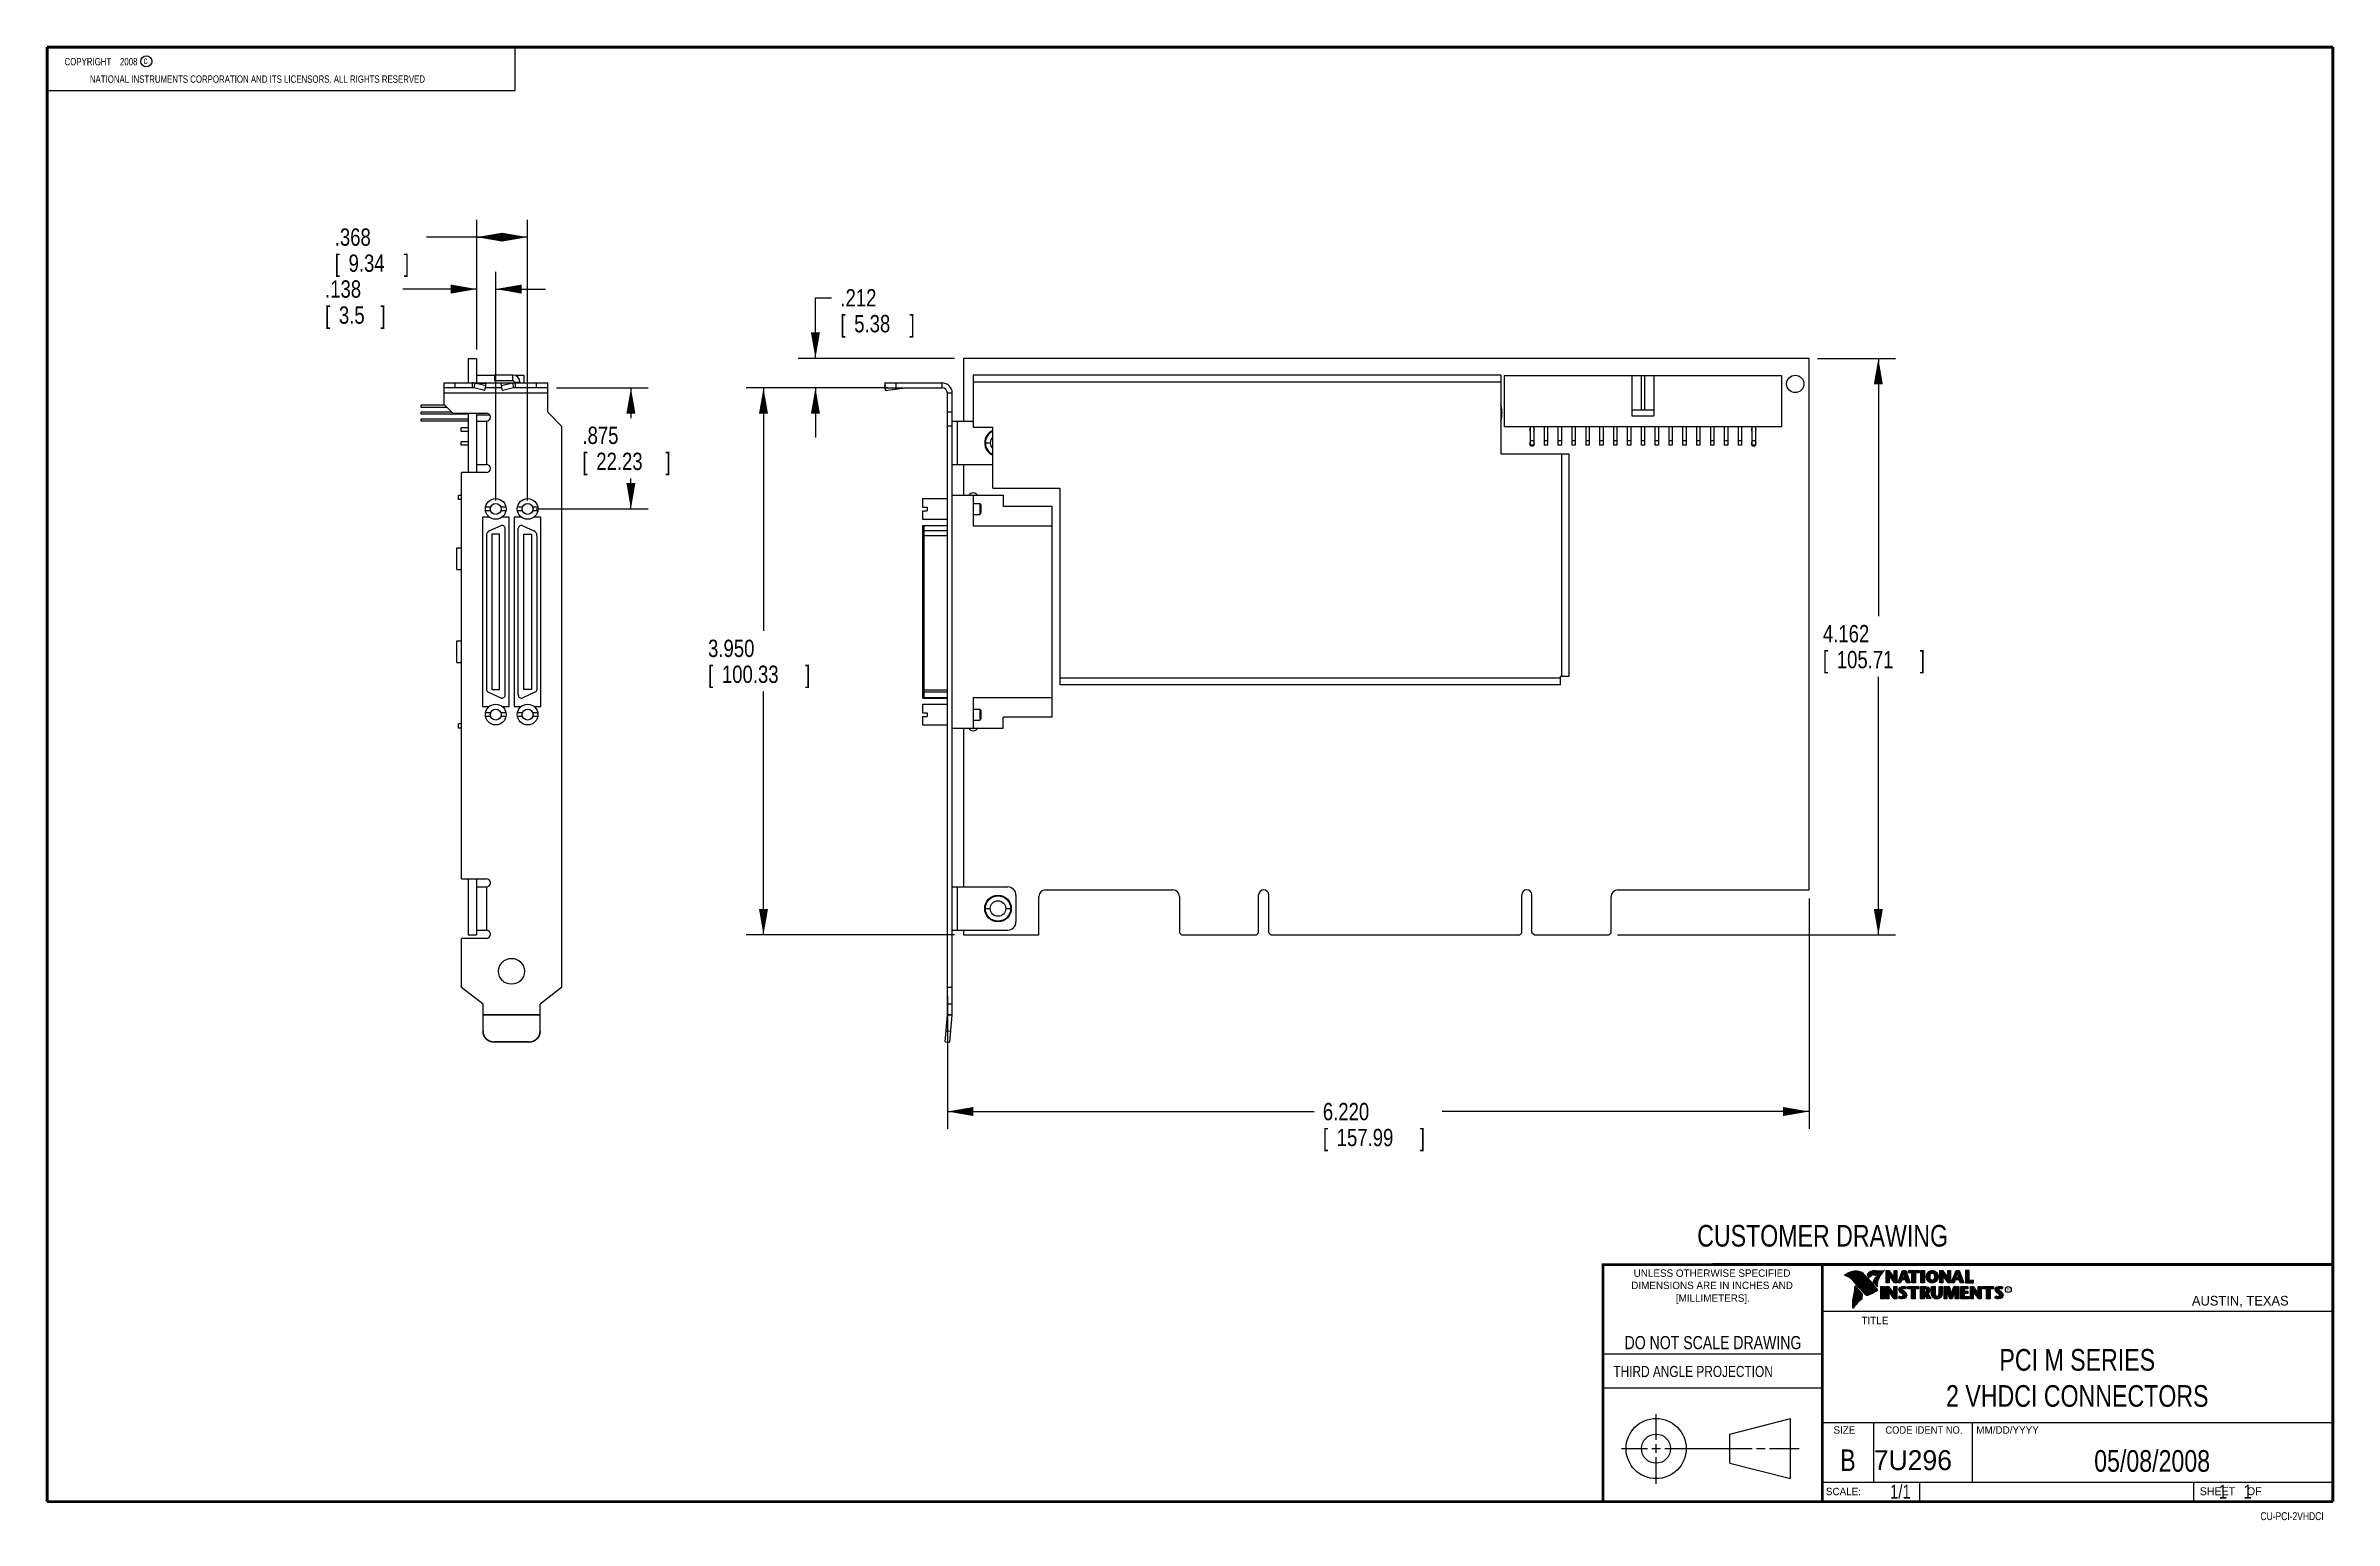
# Model space of a CAD drawing. Header units: inches. Extents: x 0.2 to 16.8, y 0.1 to 10.8.
import ezdxf
from ezdxf.enums import TextEntityAlignment as Align

# ---------------------------------------------------------------- set-up
doc = ezdxf.new("R2010")
doc.units = ezdxf.units.IN
doc.header["$LTSCALE"] = 0.935
doc.header["$MEASUREMENT"] = 0
doc.layers.get('0').update_dxf_attribs({"linetype": 'CONTINUOUS'})
doc.layers.add('DIMENSIONS', color=7, linetype='CONTINUOUS')
doc.styles.get("Standard").update_dxf_attribs({"font": 'txt', "width": 0.8})
doc.dimstyles.new('DIMSTYLE_1', dxfattribs={"dimtxt": 0.125, "dimasz": 0.1875, "dimexe": 0.18, "dimexo": 0.0625, "dimgap": 0.09, "dimtad": 0, "dimtih": 1, "dimtoh": 1, "dimdec": 3, "dimzin": 4, "dimdsep": 46, "dimtxsty": 'STANDARD', "dimblk": '_FILLED', "dimblk1": '_FILLED', "dimblk2": '_FILLED', "dimcen": 0.09, "dimadec": 0, "dimazin": 0, "dimtp": 0.01, "dimtm": 0.01, "dimtfac": 1, "dimtdec": 3, "dimtofl": 0, "dimtmove": 0, "dimatfit": 3, "dimldrblk": '_FILLED', "dimfxl": 1, "dimtolj": 1, "dimtzin": 4, "dimarcsym": 0})

msp = doc.modelspace()

# ---------------------------------------------------------------- texts
at = {"color": 2, "linetype": 'CONTINUOUS', "width": 0.8}
for s, height, p in [('c', 0.053, (0.946, 10.6363)), ('NATIONAL INSTRUMENTS CORPORATION AND ITS LICENSORS. ALL RIGHTS RESERVED', 0.053, (0.5583, 10.5016)), ('THIRD ANGLE PROJECTION', 0.08, (11.5564, 1.1584))]:
    msp.add_text(s, height=height, dxfattribs=at).set_placement(p)
at = {"color": 7, "linetype": 'CONTINUOUS', "width": 0.8}
for s, height, p in [('CUSTOMER DRAWING', 0.15625, (13.0668, 2.1001)), ('DO NOT SCALE DRAWING', 0.095, (12.2754, 1.3592)), ('B', 0.1562, (13.2497, 0.4798))]:
    msp.add_text(s, height=height, dxfattribs=at).set_placement(p, align=Align.CENTER)
at = {"color": 2, "linetype": 'CONTINUOUS'}
for s, p in [('DIMENSIONS ARE IN INCHES AND', (12.2688, 1.7933)), ('UNLESS OTHERWISE SPECIFIED', (12.2688, 1.8819)), ('[MILLIMETERS].', (12.2746, 1.7015))]:
    msp.add_text(s, height=0.053254, dxfattribs=at).set_placement(p, align=Align.CENTER)
for s, height, p in [('R', 0.0217, (14.3971, 1.7782)), ('AUSTIN, TEXAS', 0.069617, (15.7327, 1.6745)), ('TITLE', 0.05325, (13.3474, 1.5397)), ('SIZE', 0.05325, (13.1451, 0.7494)), ('MM/DD/YYYY', 0.05325, (14.1765, 0.7494)), ('SCALE:', 0.05325, (13.0904, 0.3053)), ('SHEET    OF', 0.057262, (15.7892, 0.3052))]:
    msp.add_text(s, height=height, dxfattribs=at).set_placement(p)
at = {"color": 2, "linetype": 'CONTINUOUS', "width": 0.95}
msp.add_text('CODE IDENT NO.', height=0.053254, dxfattribs=at).set_placement((13.7978, 0.7494), align=Align.CENTER)
at = {"color": 7, "linetype": 'CONTINUOUS'}
msp.add_text('7U296', height=0.14316, dxfattribs=at).set_placement((13.4363, 0.4866))
at = {"color": 7, "linetype": 'CONTINUOUS', "width": 0.8}
msp.add_text('1/1', height=0.1, dxfattribs=at).set_placement((13.7025, 0.2805), align=Align.RIGHT)
at = {"color": 2, "linetype": 'CONTINUOUS', "width": 0.8}
msp.add_text('CU-PCI-2VHDCI', height=0.057262, dxfattribs=at).set_placement((16.6837, 0.1254), align=Align.RIGHT)
at = {"color": 2, "linetype": 'CONTINUOUS', "insert": (0.3125, 10.6805), "char_height": 0.053, "width": 0.8904, "attachment_point": 1}
msp.add_mtext('    COPYRIGHT    2008', dxfattribs=at)
at = {"color": 7, "linetype": 'CONTINUOUS'}
for s, insert, char_height, width, attachment_point in [('PCI M SERIES\\P2 VHDCI CONNECTORS', (14.9051, 1.3603), 0.15625, 2.25, 2), ('05/08/2008 ', (15.4455, 0.6307), 0.15625, 1.375, 2), ('    1    1', (15.8075, 0.3805), 0.1, 0.8, 1)]:
    msp.add_mtext(s, dxfattribs=dict(at, insert=insert, char_height=char_height, width=width, attachment_point=attachment_point))

# ---------------------------------------------------------------- blocks, each defined once
blk = doc.blocks.new('_FILLED')
at = {"color": 0, "linetype": 'BYBLOCK'}
blk.add_solid([(0, 0), (-1, 0.174), (-1, -0.174)], dxfattribs=at)
blk = doc.blocks.new('*D0')
at = {"layer": 'DIMENSIONS', "color": 2, "linetype": 'CONTINUOUS'}
for p, q in [((13.031, 8.512), (13.594, 8.512)), ((13.469, 8.512), (13.469, 6.65)), ((13.469, 4.35), (13.469, 6.212)), ((11.587, 4.35), (13.594, 4.35))]:
    blk.add_line(p, q, dxfattribs=at)
at = {"layer": 'DIMENSIONS', "color": 2, "linetype": 'CONTINUOUS', "xscale": 0.1875, "yscale": 0.1875, "zscale": 0.1875}
for p, rotation in [((13.469, 8.512), 90), ((13.469, 4.35), 270)]:
    blk.add_blockref('_FILLED', p, dxfattribs=dict(at, rotation=rotation))
at = {"layer": 'DIMENSIONS', "color": 2, "linetype": 'CONTINUOUS', "width": 0.8}
for s, p in [('4.162', (13.069, 6.462)), ('[', (13.069, 6.275)), ('105.71', (13.169, 6.275)), (']', (13.769, 6.275))]:
    blk.add_text(s, height=0.125, dxfattribs=at).set_placement(p)
blk = doc.blocks.new('*D1')
at = {"layer": 'DIMENSIONS', "color": 2, "linetype": 'CONTINUOUS'}
for p, q in [((12.969, 4.613), (12.969, 2.95)), ((6.749, 3.909), (6.749, 2.95)), ((6.749, 3.075), (9.396, 3.075)), ((12.969, 3.075), (10.321, 3.075))]:
    blk.add_line(p, q, dxfattribs=at)
at = {"layer": 'DIMENSIONS', "color": 2, "linetype": 'CONTINUOUS', "xscale": 0.1875, "yscale": 0.1875, "zscale": 0.1875, "rotation": 180}
blk.add_blockref('_FILLED', (6.749, 3.075), dxfattribs=at)
at = {"layer": 'DIMENSIONS', "color": 2, "linetype": 'CONTINUOUS', "xscale": 0.1875, "yscale": 0.1875, "zscale": 0.1875}
blk.add_blockref('_FILLED', (12.969, 3.075), dxfattribs=at)
at = {"layer": 'DIMENSIONS', "color": 2, "linetype": 'CONTINUOUS', "width": 0.8}
for s, p in [('6.220', (9.459, 3.012)), ('[', (9.459, 2.825)), ('157.99', (9.559, 2.825)), (']', (10.159, 2.825))]:
    blk.add_text(s, height=0.125, dxfattribs=at).set_placement(p)
blk = doc.blocks.new('*D2')
at = {"layer": 'DIMENSIONS', "color": 2, "linetype": 'CONTINUOUS'}
for p, q in [((6.316, 8.3), (5.296, 8.3)), ((5.421, 8.3), (5.421, 6.544)), ((5.421, 4.35), (5.421, 6.106)), ((6.801, 4.35), (5.296, 4.35))]:
    blk.add_line(p, q, dxfattribs=at)
at = {"layer": 'DIMENSIONS', "color": 2, "linetype": 'CONTINUOUS', "xscale": 0.1875, "yscale": 0.1875, "zscale": 0.1875}
for p, rotation in [((5.421, 8.3), 90), ((5.421, 4.35), 270)]:
    blk.add_blockref('_FILLED', p, dxfattribs=dict(at, rotation=rotation))
at = {"layer": 'DIMENSIONS', "color": 2, "linetype": 'CONTINUOUS', "width": 0.8}
for s, p in [('3.950', (5.021, 6.356)), ('[', (5.021, 6.169)), ('100.33', (5.121, 6.169)), (']', (5.721, 6.169))]:
    blk.add_text(s, height=0.125, dxfattribs=at).set_placement(p)
blk = doc.blocks.new('*D3')
at = {"layer": 'DIMENSIONS', "color": 2, "linetype": 'CONTINUOUS'}
for p, q in [((5.796, 8.512), (5.796, 8.95)), ((5.796, 8.95), (5.913, 8.95)), ((6.801, 8.512), (5.671, 8.512)), ((6.316, 8.3), (5.671, 8.3)), ((5.796, 8.3), (5.796, 7.94))]:
    blk.add_line(p, q, dxfattribs=at)
at = {"layer": 'DIMENSIONS', "color": 2, "linetype": 'CONTINUOUS', "xscale": 0.1875, "yscale": 0.1875, "zscale": 0.1875}
for p, rotation in [((5.796, 8.512), 270), ((5.796, 8.3), 90)]:
    blk.add_blockref('_FILLED', p, dxfattribs=dict(at, rotation=rotation))
at = {"layer": 'DIMENSIONS', "color": 2, "linetype": 'CONTINUOUS', "width": 0.8}
for s, p in [('.212', (5.976, 8.887)), ('[', (5.976, 8.7)), ('5.38', (6.076, 8.7)), (']', (6.476, 8.7))]:
    blk.add_text(s, height=0.125, dxfattribs=at).set_placement(p)
blk = doc.blocks.new('*D4')
at = {"layer": 'DIMENSIONS', "color": 2, "linetype": 'CONTINUOUS'}
for p, q in [((3.351, 8.575), (3.351, 9.137)), ((3.488, 7.487), (3.488, 9.137)), ((3.351, 9.012), (2.818, 9.012)), ((3.488, 9.012), (3.848, 9.012))]:
    blk.add_line(p, q, dxfattribs=at)
at = {"layer": 'DIMENSIONS', "color": 2, "linetype": 'CONTINUOUS', "xscale": 0.1875, "yscale": 0.1875, "zscale": 0.1875}
blk.add_blockref('_FILLED', (3.351, 9.012), dxfattribs=at)
at = {"layer": 'DIMENSIONS', "color": 2, "linetype": 'CONTINUOUS', "xscale": 0.1875, "yscale": 0.1875, "zscale": 0.1875, "rotation": 180}
blk.add_blockref('_FILLED', (3.488, 9.012), dxfattribs=at)
at = {"layer": 'DIMENSIONS', "color": 2, "linetype": 'CONTINUOUS', "width": 0.8}
for s, p in [('.138', (2.256, 8.95)), ('[', (2.256, 8.762)), ('3.5', (2.356, 8.762)), (']', (2.656, 8.762))]:
    blk.add_text(s, height=0.125, dxfattribs=at).set_placement(p)
blk = doc.blocks.new('*D5')
at = {"layer": 'DIMENSIONS', "color": 2, "linetype": 'CONTINUOUS'}
for p, q in [((3.351, 8.575), (3.351, 9.512)), ((3.718, 7.487), (3.718, 9.512)), ((3.534, 9.387), (2.988, 9.387)), ((3.351, 9.387), (3.534, 9.387)), ((3.718, 9.387), (3.534, 9.387))]:
    blk.add_line(p, q, dxfattribs=at)
at = {"layer": 'DIMENSIONS', "color": 2, "linetype": 'CONTINUOUS', "xscale": 0.1875, "yscale": 0.1875, "zscale": 0.1875, "rotation": 180}
blk.add_blockref('_FILLED', (3.351, 9.387), dxfattribs=at)
at = {"layer": 'DIMENSIONS', "color": 2, "linetype": 'CONTINUOUS', "xscale": 0.1875, "yscale": 0.1875, "zscale": 0.1875}
blk.add_blockref('_FILLED', (3.718, 9.387), dxfattribs=at)
at = {"layer": 'DIMENSIONS', "color": 2, "linetype": 'CONTINUOUS', "width": 0.8}
for s, p in [('.368', (2.326, 9.325)), ('[', (2.326, 9.137)), ('9.34', (2.426, 9.137)), (']', (2.826, 9.137))]:
    blk.add_text(s, height=0.125, dxfattribs=at).set_placement(p)
blk = doc.blocks.new('*D6')
at = {"layer": 'DIMENSIONS', "color": 2, "linetype": 'CONTINUOUS'}
for p, q in [((3.926, 8.3), (4.589, 8.3)), ((4.464, 8.3), (4.464, 8.081)), ((4.464, 7.425), (4.464, 7.644)), ((3.781, 7.425), (4.589, 7.425))]:
    blk.add_line(p, q, dxfattribs=at)
at = {"layer": 'DIMENSIONS', "color": 2, "linetype": 'CONTINUOUS', "xscale": 0.1875, "yscale": 0.1875, "zscale": 0.1875}
for p, rotation in [((4.464, 8.3), 90), ((4.464, 7.425), 270)]:
    blk.add_blockref('_FILLED', p, dxfattribs=dict(at, rotation=rotation))
at = {"layer": 'DIMENSIONS', "color": 2, "linetype": 'CONTINUOUS', "width": 0.8}
for s, p in [('.875', (4.114, 7.894)), ('[', (4.114, 7.706)), ('22.23', (4.214, 7.706)), (']', (4.714, 7.706))]:
    blk.add_text(s, height=0.125, dxfattribs=at).set_placement(p)

# ---------------------------------------------------------------- dimensions: what is measured, and where the dimension line sits
at = {"layer": 'DIMENSIONS', "color": 2, "linetype": 'CONTINUOUS'}
for base, p2, picture, middle in [((3.7183, 9.3872), (3.7183, 7.4874), '*D5', (2.6255, 9.2935)), ((3.4883, 9.0122), (3.4883, 7.4874), '*D4', (2.5055, 8.9185))]:
    dim = msp.add_linear_dim(base=base, p1=(3.3505, 8.5747), p2=p2, dimstyle='DIMSTYLE_1', dxfattribs=at)
    dim.commit()
    dim.dimension.update_dxf_attribs({"geometry": picture, "text_midpoint": middle, "dimtype": 160})
for base, p1, p2, angle, picture, middle in [((5.7959, 8.5122), (6.3164, 8.3002), (6.8014, 8.5122), 90, '*D3', (6.2759, 8.856)), ((13.4689, 4.3502), (13.0314, 8.5122), (11.5874, 4.3502), 270, '*D0', (13.4689, 6.4312)), ((4.4635, 7.4249), (3.926, 8.3002), (3.7808, 7.4249), 270, '*D6', (4.4635, 7.8626)), ((5.4209, 4.3502), (6.3164, 8.3002), (6.8014, 4.3502), 270, '*D2', (5.4209, 6.3252)), ((6.7489, 3.0749), (12.9689, 4.6127), (6.7489, 3.9088), 180, '*D1', (9.8589, 2.9811))]:
    dim = msp.add_linear_dim(base=base, p1=p1, p2=p2, angle=angle, dimstyle='DIMSTYLE_1', dxfattribs=at)
    dim.commit()
    dim.dimension.update_dxf_attribs({"geometry": picture, "text_midpoint": middle, "dimtype": 160})

# ---------------------------------------------------------------- linework, layer by layer
at = {"color": 2, "linetype": 'CONTINUOUS'}
for p, q in [((0.25, 10.7586), (3.625, 10.7586)), ((0.25, 10.7586), (0.25, 10.4456)), ((3.625, 10.7586), (3.625, 10.4456)), ((0.25, 10.4456), (3.625, 10.4456)), ((13.0652, 1.9695), (16.745, 1.9695)), ((13.0652, 1.9695), (13.0652, 0.2605)), ((13.2311, 1.8934), (13.2311, 1.8949)), ((13.2347, 1.8921), (13.2347, 1.8972)), ((13.2382, 1.8907), (13.2382, 1.8994)), ((13.2418, 1.8892), (13.2418, 1.9015)), ((13.2453, 1.8876), (13.2453, 1.9035)), ((13.2489, 1.8858), (13.2489, 1.9054)), ((13.2524, 1.8839), (13.2524, 1.9069)), ((13.256, 1.8818), (13.256, 1.9084)), ((13.2596, 1.8796), (13.2596, 1.9098)), ((13.2631, 1.8772), (13.2631, 1.9111)), ((13.2667, 1.8747), (13.2667, 1.9124)), ((13.2702, 1.872), (13.2702, 1.9135)), ((13.2738, 1.869), (13.2738, 1.9146)), ((13.2773, 1.8658), (13.2773, 1.9155)), ((13.2809, 1.8624), (13.2809, 1.9164)), ((13.2844, 1.8587), (13.2844, 1.9173)), ((13.288, 1.8549), (13.288, 1.9181)), ((13.2915, 1.851), (13.2915, 1.9188)), ((13.2951, 1.8471), (13.2951, 1.9194)), ((13.2987, 1.8431), (13.2987, 1.9198)), ((13.3022, 1.8391), (13.3022, 1.92)), ((13.3058, 1.8351), (13.3058, 1.9201)), ((13.3093, 1.8311), (13.3093, 1.9201)), ((13.3129, 1.827), (13.3129, 1.9199)), ((13.3164, 1.8229), (13.3164, 1.9196)), ((13.32, 1.8188), (13.32, 1.9192)), ((13.3235, 1.8146), (13.3235, 1.9186)), ((13.3271, 1.8104), (13.3271, 1.9179)), ((13.3306, 1.8062), (13.3306, 1.9172)), ((13.3342, 1.802), (13.3342, 1.9163)), ((13.3378, 1.7978), (13.3378, 1.9151)), ((13.3413, 1.7937), (13.3413, 1.9138)), ((13.3449, 1.7897), (13.3449, 1.9122)), ((13.3484, 1.7856), (13.3484, 1.9103)), ((13.352, 1.7817), (13.352, 1.9081)), ((13.3555, 1.7778), (13.3555, 1.9055)), ((13.3591, 1.7739), (13.3591, 1.9026)), ((13.3626, 1.7701), (13.3626, 1.8991)), ((13.3662, 1.7663), (13.3662, 1.8952)), ((13.3697, 1.7625), (13.3697, 1.8915)), ((13.3733, 1.7588), (13.3733, 1.8878)), ((13.3769, 1.7556), (13.3769, 1.8841)), ((13.3804, 1.7529), (13.3804, 1.8803)), ((13.384, 1.7512), (13.384, 1.8766)), ((13.3875, 1.7509), (13.3875, 1.8728)), ((13.4022, 1.878), (13.3901, 1.8922)), ((13.3911, 1.7518), (13.3911, 1.8691)), ((13.4029, 1.881), (13.3927, 1.893)), ((13.3946, 1.8908), (13.3946, 1.8999)), ((13.3946, 1.7533), (13.3946, 1.8653)), ((13.3982, 1.8866), (13.3982, 1.9062)), ((13.3982, 1.7548), (13.3982, 1.8615)), ((13.4017, 1.8824), (13.4017, 1.9101)), ((13.4017, 1.7563), (13.4017, 1.8574)), ((13.4053, 1.8823), (13.4053, 1.9129)), ((13.4053, 1.7578), (13.4053, 1.8531)), ((13.4088, 1.8844), (13.4088, 1.915)), ((13.4088, 1.7593), (13.4088, 1.8488)), ((13.4124, 1.887), (13.4124, 1.9167)), ((13.4124, 1.7609), (13.4124, 1.8445)), ((13.4159, 1.89), (13.4159, 1.9182)), ((13.4159, 1.7625), (13.4159, 1.8402)), ((13.4195, 1.8937), (13.4195, 1.9193)), ((13.4195, 1.7641), (13.4195, 1.8359)), ((13.4231, 1.8964), (13.4231, 1.9203)), ((13.4231, 1.7657), (13.4231, 1.8316)), ((13.4266, 1.8982), (13.4266, 1.9209)), ((13.4266, 1.7674), (13.4266, 1.8273)), ((13.4302, 1.8995), (13.4302, 1.9214)), ((13.4302, 1.7691), (13.4302, 1.823)), ((13.4414, 1.8328), (13.4319, 1.8437)), ((13.4337, 1.8997), (13.4337, 1.922)), ((13.4337, 1.7708), (13.4337, 1.8187)), ((13.4433, 1.8344), (13.4349, 1.844)), ((13.4373, 1.8991), (13.4373, 1.9224)), ((13.4373, 1.8413), (13.4373, 1.8491)), ((13.4408, 1.898), (13.4408, 1.9228)), ((13.4408, 1.8372), (13.4408, 1.8572)), ((13.4444, 1.8972), (13.4444, 1.9231)), ((13.4444, 1.8331), (13.4444, 1.8665)), ((13.4479, 1.8969), (13.4479, 1.9234)), ((13.4479, 1.8288), (13.4479, 1.873)), ((13.4515, 1.8966), (13.4515, 1.9236)), ((13.4515, 1.8247), (13.4515, 1.8764)), ((13.4529, 1.9261), (13.5132, 1.9271)), ((13.453, 1.9236), (13.5067, 1.9245)), ((13.455, 1.8965), (13.455, 1.9237)), ((13.455, 1.8207), (13.455, 1.878)), ((13.4586, 1.8964), (13.4586, 1.9237)), ((13.4586, 1.8303), (13.4586, 1.879)), ((13.4622, 1.8957), (13.4622, 1.9238)), ((13.4622, 1.8535), (13.4622, 1.8795)), ((13.4657, 1.8935), (13.4657, 1.9238)), ((13.4657, 1.8636), (13.4657, 1.8798)), ((13.4693, 1.872), (13.4693, 1.9239)), ((13.4728, 1.8794), (13.4728, 1.9239)), ((13.4764, 1.8859), (13.4764, 1.924)), ((13.4799, 1.8919), (13.4799, 1.924)), ((13.4835, 1.8973), (13.4835, 1.9241)), ((13.487, 1.9023), (13.487, 1.9242)), ((13.4906, 1.9069), (13.4906, 1.9242)), ((13.4941, 1.9112), (13.4941, 1.9243)), ((13.4977, 1.9153), (13.4977, 1.9243)), ((13.5013, 1.9191), (13.5013, 1.9244)), ((13.5261, 1.9263), (13.5451, 1.9263)), ((13.5261, 1.839), (13.5261, 1.9263)), ((13.5466, 1.839), (13.5261, 1.839)), ((13.5286, 1.9237), (13.5439, 1.9237)), ((13.5286, 1.8415), (13.5286, 1.9237)), ((13.5441, 1.8415), (13.5286, 1.8415)), ((13.5332, 1.8415), (13.5332, 1.9237)), ((13.5367, 1.8415), (13.5367, 1.9237)), ((13.5402, 1.8415), (13.5402, 1.9237)), ((13.5441, 1.8976), (13.5437, 1.9237)), ((13.5439, 1.9237), (13.5854, 1.869)), ((13.5873, 1.8415), (13.5441, 1.8976)), ((13.5441, 1.8976), (13.5441, 1.8415)), ((13.5451, 1.9263), (13.5829, 1.8765)), ((13.586, 1.839), (13.5466, 1.8902)), ((13.5466, 1.8902), (13.5466, 1.839)), ((13.5471, 1.8936), (13.5471, 1.9194)), ((13.5506, 1.8891), (13.5506, 1.9149)), ((13.5541, 1.8846), (13.5541, 1.9103)), ((13.5576, 1.8801), (13.5576, 1.9057)), ((13.561, 1.8756), (13.561, 1.9011)), ((13.5645, 1.8711), (13.5645, 1.8965)), ((13.568, 1.8665), (13.568, 1.8919)), ((13.5715, 1.862), (13.5715, 1.8874)), ((13.575, 1.8575), (13.575, 1.8828)), ((13.5784, 1.853), (13.5784, 1.8782)), ((13.5819, 1.8485), (13.5819, 1.8736)), ((13.5829, 1.9263), (13.6036, 1.9263)), ((13.5829, 1.8765), (13.5829, 1.9263)), ((13.5854, 1.9237), (13.6011, 1.9237)), ((13.5854, 1.869), (13.5854, 1.9237)), ((13.5854, 1.844), (13.5854, 1.869)), ((13.6036, 1.839), (13.586, 1.839)), ((13.6011, 1.8415), (13.5873, 1.8415)), ((13.5889, 1.8415), (13.5889, 1.9237)), ((13.5923, 1.8415), (13.5923, 1.9237)), ((13.5958, 1.8415), (13.5958, 1.9237)), ((13.5993, 1.8415), (13.5993, 1.9237)), ((13.6011, 1.9237), (13.6011, 1.8415)), ((13.6036, 1.9263), (13.6036, 1.839)), ((13.6088, 1.839), (13.6444, 1.9262)), ((13.6294, 1.839), (13.6088, 1.839)), ((13.6125, 1.8415), (13.6461, 1.9237)), ((13.6277, 1.8415), (13.6125, 1.8415)), ((13.6167, 1.8415), (13.6167, 1.8516)), ((13.6201, 1.8415), (13.6201, 1.8601)), ((13.6236, 1.8415), (13.6236, 1.8686)), ((13.6271, 1.8415), (13.6271, 1.8771)), ((13.6361, 1.8623), (13.6277, 1.8415)), ((13.6378, 1.8598), (13.6294, 1.839)), ((13.6306, 1.8486), (13.6306, 1.8857)), ((13.634, 1.8573), (13.634, 1.8942)), ((13.6665, 1.8623), (13.6361, 1.8623)), ((13.6375, 1.8623), (13.6375, 1.9027)), ((13.6647, 1.8598), (13.6378, 1.8598)), ((13.6388, 1.8711), (13.65, 1.9073)), ((13.6639, 1.8711), (13.6388, 1.8711)), ((13.641, 1.8781), (13.641, 1.9112)), ((13.641, 1.8623), (13.641, 1.8711)), ((13.6423, 1.8736), (13.6519, 1.9048)), ((13.6606, 1.8736), (13.6423, 1.8736)), ((13.6444, 1.9262), (13.6664, 1.9262)), ((13.6445, 1.8893), (13.6445, 1.9197)), ((13.6445, 1.8623), (13.6445, 1.8711)), ((13.6461, 1.9237), (13.6647, 1.9237)), ((13.6479, 1.9006), (13.6479, 1.9237)), ((13.6479, 1.8623), (13.6479, 1.8711)), ((13.65, 1.9073), (13.6541, 1.9073)), ((13.6514, 1.9073), (13.6514, 1.9237)), ((13.6514, 1.8623), (13.6514, 1.8711)), ((13.6519, 1.9048), (13.6521, 1.9048)), ((13.6521, 1.9048), (13.6606, 1.8736)), ((13.6541, 1.9073), (13.6639, 1.8711)), ((13.6549, 1.9043), (13.6549, 1.9237)), ((13.6549, 1.8623), (13.6549, 1.8711)), ((13.6584, 1.8915), (13.6584, 1.9237)), ((13.6584, 1.8623), (13.6584, 1.8711)), ((13.6618, 1.8787), (13.6618, 1.9237)), ((13.6618, 1.8623), (13.6618, 1.8711)), ((13.6647, 1.9237), (13.6959, 1.8415)), ((13.6717, 1.839), (13.6647, 1.8598)), ((13.6653, 1.8623), (13.6653, 1.922)), ((13.6664, 1.9262), (13.6995, 1.839)), ((13.6735, 1.8415), (13.6665, 1.8623)), ((13.6688, 1.8555), (13.6688, 1.9128)), ((13.6995, 1.839), (13.6717, 1.839)), ((13.6723, 1.8452), (13.6723, 1.9037)), ((13.6959, 1.8415), (13.6735, 1.8415)), ((13.6757, 1.8415), (13.6757, 1.8945)), ((13.6792, 1.8415), (13.6792, 1.8854)), ((13.6827, 1.8415), (13.6827, 1.8762)), ((13.6862, 1.8415), (13.6862, 1.8671)), ((13.6866, 1.9262), (13.7634, 1.9262)), ((13.6866, 1.9099), (13.6866, 1.9262)), ((13.7118, 1.9099), (13.6866, 1.9099)), ((13.6891, 1.9237), (13.7609, 1.9237)), ((13.6891, 1.9125), (13.6891, 1.9237)), ((13.7143, 1.9125), (13.6891, 1.9125)), ((13.6896, 1.8415), (13.6896, 1.8579)), ((13.6931, 1.9125), (13.6931, 1.9237)), ((13.6931, 1.8415), (13.6931, 1.8488)), ((13.6966, 1.9125), (13.6966, 1.9237)), ((13.7001, 1.9125), (13.7001, 1.9237)), ((13.7035, 1.9125), (13.7035, 1.9237)), ((13.707, 1.9125), (13.707, 1.9237)), ((13.7105, 1.9125), (13.7105, 1.9237)), ((13.7118, 1.839), (13.7118, 1.9099)), ((13.7382, 1.839), (13.7118, 1.839)), ((13.7143, 1.9125), (13.714, 1.9237)), ((13.7143, 1.8415), (13.7143, 1.9125)), ((13.7357, 1.8415), (13.7143, 1.8415)), ((13.7174, 1.8415), (13.7174, 1.9237)), ((13.7209, 1.8415), (13.7209, 1.9237)), ((13.7244, 1.8415), (13.7244, 1.9237)), ((13.7279, 1.8415), (13.7279, 1.9237)), ((13.7313, 1.8415), (13.7313, 1.9237)), ((13.7357, 1.9125), (13.7348, 1.9237)), ((13.7609, 1.9125), (13.7357, 1.9125)), ((13.7357, 1.9125), (13.7357, 1.8415)), ((13.7634, 1.9099), (13.7382, 1.9099)), ((13.7382, 1.9099), (13.7382, 1.839)), ((13.7383, 1.9125), (13.7383, 1.9237)), ((13.7418, 1.9125), (13.7418, 1.9237)), ((13.7452, 1.9125), (13.7452, 1.9237)), ((13.7487, 1.9125), (13.7487, 1.9237)), ((13.7522, 1.9125), (13.7522, 1.9237)), ((13.7557, 1.9125), (13.7557, 1.9237)), ((13.7591, 1.9125), (13.7591, 1.9237)), ((13.7609, 1.9237), (13.7609, 1.9125)), ((13.7634, 1.9262), (13.7634, 1.9099)), ((13.7768, 1.9262), (13.8031, 1.9262)), ((13.7768, 1.839), (13.7768, 1.9262)), ((13.8031, 1.839), (13.7768, 1.839)), ((13.7794, 1.9237), (13.8006, 1.9237)), ((13.7794, 1.8415), (13.7794, 1.9237)), ((13.8006, 1.8415), (13.7794, 1.8415)), ((13.7835, 1.8415), (13.7835, 1.9237)), ((13.787, 1.8415), (13.787, 1.9237)), ((13.7904, 1.8415), (13.7904, 1.9237)), ((13.7939, 1.8415), (13.7939, 1.9237)), ((13.7974, 1.8415), (13.7974, 1.9237)), ((13.8006, 1.9237), (13.8006, 1.8415)), ((13.8031, 1.9262), (13.8031, 1.839)), ((13.8154, 1.8853), (13.8155, 1.8871)), ((13.8154, 1.8834), (13.8154, 1.8853)), ((13.8154, 1.8816), (13.8154, 1.8834)), ((13.8155, 1.8797), (13.8154, 1.8816)), ((13.8155, 1.8871), (13.8157, 1.8889)), ((13.8157, 1.8779), (13.8155, 1.8797)), ((13.8157, 1.8889), (13.8159, 1.8907)), ((13.8159, 1.876), (13.8157, 1.8779)), ((13.8159, 1.8907), (13.8161, 1.8924)), ((13.8162, 1.8742), (13.8159, 1.876)), ((13.8161, 1.8924), (13.8165, 1.8941)), ((13.8166, 1.8724), (13.8162, 1.8742)), ((13.8165, 1.8941), (13.8169, 1.8958)), ((13.817, 1.8706), (13.8166, 1.8724)), ((13.8169, 1.8958), (13.8174, 1.8975)), ((13.8174, 1.8689), (13.817, 1.8706)), ((13.8174, 1.8975), (13.8179, 1.8991)), ((13.8179, 1.8672), (13.8174, 1.8689)), ((13.8179, 1.8991), (13.8185, 1.9006)), ((13.8179, 1.8852), (13.818, 1.8869)), ((13.8179, 1.8834), (13.8179, 1.8852)), ((13.818, 1.8817), (13.8179, 1.8834)), ((13.8185, 1.8655), (13.8179, 1.8672)), ((13.818, 1.8869), (13.8182, 1.8886)), ((13.8181, 1.8799), (13.818, 1.8817)), ((13.8182, 1.8781), (13.8181, 1.8799)), ((13.8182, 1.8886), (13.8184, 1.8903)), ((13.8184, 1.8764), (13.8182, 1.8781)), ((13.8184, 1.8903), (13.8186, 1.892)), ((13.8187, 1.8746), (13.8184, 1.8764)), ((13.8185, 1.9006), (13.8191, 1.9021)), ((13.8191, 1.8639), (13.8185, 1.8655)), ((13.8186, 1.892), (13.819, 1.8936)), ((13.8191, 1.8729), (13.8187, 1.8746)), ((13.819, 1.8936), (13.8193, 1.8952)), ((13.8191, 1.9021), (13.8198, 1.9036)), ((13.8194, 1.8712), (13.8191, 1.8729)), ((13.8198, 1.8623), (13.8191, 1.8639)), ((13.8193, 1.8952), (13.8198, 1.8967)), ((13.8199, 1.8696), (13.8194, 1.8712)), ((13.8198, 1.9036), (13.8206, 1.9051)), ((13.8198, 1.8967), (13.8203, 1.8982)), ((13.8205, 1.8607), (13.8198, 1.8623)), ((13.8204, 1.8679), (13.8199, 1.8696)), ((13.8203, 1.8982), (13.8208, 1.8997)), ((13.8209, 1.8664), (13.8204, 1.8679)), ((13.8213, 1.8592), (13.8205, 1.8607)), ((13.8206, 1.9051), (13.8214, 1.9065)), ((13.8208, 1.8997), (13.8214, 1.9011)), ((13.8209, 1.8664), (13.8208, 1.8997)), ((13.8215, 1.8648), (13.8209, 1.8664)), ((13.8221, 1.8578), (13.8213, 1.8592)), ((13.8214, 1.9065), (13.8223, 1.9079)), ((13.8214, 1.9011), (13.8221, 1.9025)), ((13.8221, 1.8633), (13.8215, 1.8648)), ((13.8221, 1.9025), (13.8228, 1.9038)), ((13.8228, 1.8619), (13.8221, 1.8633)), ((13.823, 1.8563), (13.8221, 1.8578)), ((13.8223, 1.9079), (13.8232, 1.9092)), ((13.8228, 1.9038), (13.8236, 1.9052)), ((13.8235, 1.8604), (13.8228, 1.8619)), ((13.8239, 1.855), (13.823, 1.8563)), ((13.8232, 1.9092), (13.8243, 1.9106)), ((13.8243, 1.8591), (13.8235, 1.8604)), ((13.8236, 1.9052), (13.8244, 1.9065)), ((13.8249, 1.8536), (13.8239, 1.855)), ((13.8243, 1.9106), (13.8253, 1.9119)), ((13.8243, 1.8591), (13.8244, 1.9065)), ((13.8251, 1.8577), (13.8243, 1.8591)), ((13.8244, 1.9065), (13.8253, 1.9077)), ((13.826, 1.8523), (13.8249, 1.8536)), ((13.826, 1.8564), (13.8251, 1.8577)), ((13.8253, 1.9119), (13.8265, 1.9132)), ((13.8253, 1.9077), (13.8262, 1.909)), ((13.8269, 1.8552), (13.826, 1.8564)), ((13.8271, 1.8511), (13.826, 1.8523)), ((13.8262, 1.909), (13.8273, 1.9102)), ((13.8265, 1.9132), (13.8276, 1.9144)), ((13.8279, 1.854), (13.8269, 1.8552)), ((13.8282, 1.8499), (13.8271, 1.8511)), ((13.8273, 1.9102), (13.8283, 1.9114)), ((13.8276, 1.9144), (13.8288, 1.9156)), ((13.8279, 1.854), (13.8283, 1.9114)), ((13.8289, 1.8528), (13.8279, 1.854)), ((13.8294, 1.8487), (13.8282, 1.8499)), ((13.8283, 1.9114), (13.8294, 1.9126)), ((13.8288, 1.9156), (13.8301, 1.9167)), ((13.83, 1.8517), (13.8289, 1.8528)), ((13.8294, 1.9126), (13.8306, 1.9137)), ((13.8306, 1.8476), (13.8294, 1.8487)), ((13.8311, 1.8506), (13.83, 1.8517)), ((13.8301, 1.9167), (13.8314, 1.9178)), ((13.8306, 1.9137), (13.8318, 1.9148)), ((13.8319, 1.8466), (13.8306, 1.8476)), ((13.8311, 1.8506), (13.8318, 1.9148)), ((13.8323, 1.8496), (13.8311, 1.8506)), ((13.8314, 1.9178), (13.8327, 1.9188)), ((13.8318, 1.9148), (13.833, 1.9158)), ((13.8332, 1.8456), (13.8319, 1.8466)), ((13.8335, 1.8486), (13.8323, 1.8496)), ((13.8327, 1.9188), (13.834, 1.9198)), ((13.833, 1.9158), (13.8342, 1.9168)), ((13.8346, 1.8447), (13.8332, 1.8456)), ((13.8347, 1.8477), (13.8335, 1.8486)), ((13.834, 1.9198), (13.8354, 1.9207)), ((13.8342, 1.9168), (13.8355, 1.9177)), ((13.836, 1.8438), (13.8346, 1.8447)), ((13.8347, 1.8477), (13.8355, 1.9177)), ((13.836, 1.8468), (13.8347, 1.8477)), ((13.8354, 1.9207), (13.8368, 1.9215)), ((13.8355, 1.9177), (13.8368, 1.9185)), ((13.8373, 1.846), (13.836, 1.8468)), ((13.8374, 1.843), (13.836, 1.8438)), ((13.8368, 1.9215), (13.8382, 1.9223)), ((13.8368, 1.9185), (13.8381, 1.9193)), ((13.8386, 1.8452), (13.8373, 1.846)), ((13.839, 1.8423), (13.8374, 1.843)), ((13.8381, 1.9193), (13.8394, 1.92)), ((13.8386, 1.8452), (13.8381, 1.9193)), ((13.8382, 1.9223), (13.8397, 1.923)), ((13.84, 1.8445), (13.8386, 1.8452)), ((13.8405, 1.8416), (13.839, 1.8423)), ((13.8394, 1.92), (13.8408, 1.9207)), ((13.8397, 1.923), (13.8412, 1.9237)), ((13.8397, 1.8857), (13.8398, 1.8868)), ((13.8397, 1.8845), (13.8397, 1.8857)), ((13.8397, 1.8833), (13.8397, 1.8845)), ((13.8397, 1.8821), (13.8397, 1.8833)), ((13.8397, 1.8809), (13.8397, 1.8821)), ((13.8398, 1.8796), (13.8397, 1.8809)), ((13.8398, 1.8868), (13.8399, 1.888)), ((13.8399, 1.8784), (13.8398, 1.8796)), ((13.8399, 1.888), (13.84, 1.8891)), ((13.84, 1.8773), (13.8399, 1.8784)), ((13.84, 1.8891), (13.8401, 1.8902)), ((13.8401, 1.8761), (13.84, 1.8773)), ((13.8415, 1.8439), (13.84, 1.8445)), ((13.8401, 1.8902), (13.8402, 1.8913)), ((13.8402, 1.8749), (13.8401, 1.8761)), ((13.8402, 1.8913), (13.8403, 1.8924)), ((13.8404, 1.8738), (13.8402, 1.8749)), ((13.8403, 1.8924), (13.8405, 1.8934)), ((13.8405, 1.8727), (13.8404, 1.8738)), ((13.8405, 1.8934), (13.8407, 1.8944)), ((13.8407, 1.8716), (13.8405, 1.8727)), ((13.8421, 1.8409), (13.8405, 1.8416)), ((13.8407, 1.8944), (13.8409, 1.8954)), ((13.841, 1.8706), (13.8407, 1.8716)), ((13.8408, 1.9207), (13.8422, 1.9213)), ((13.8409, 1.8954), (13.8411, 1.8963)), ((13.8412, 1.8696), (13.841, 1.8706)), ((13.8411, 1.8963), (13.8414, 1.8972)), ((13.8412, 1.9237), (13.8427, 1.9243)), ((13.8414, 1.8686), (13.8412, 1.8696)), ((13.8414, 1.8972), (13.8416, 1.8981)), ((13.8417, 1.8677), (13.8414, 1.8686)), ((13.8415, 1.8439), (13.8417, 1.8678)), ((13.843, 1.8433), (13.8415, 1.8439)), ((13.8416, 1.8981), (13.8419, 1.899)), ((13.842, 1.8667), (13.8417, 1.8677)), ((13.8419, 1.899), (13.8422, 1.8999)), ((13.842, 1.8991), (13.8422, 1.9213)), ((13.8423, 1.8658), (13.842, 1.8667)), ((13.8438, 1.8404), (13.8421, 1.8409)), ((13.8422, 1.9213), (13.8436, 1.9219)), ((13.8422, 1.8999), (13.8426, 1.9007)), ((13.8422, 1.8844), (13.8423, 1.8856)), ((13.8422, 1.8833), (13.8422, 1.8844)), ((13.8422, 1.8821), (13.8422, 1.8833)), ((13.8423, 1.8809), (13.8422, 1.8821)), ((13.8423, 1.8867), (13.8424, 1.8878)), ((13.8423, 1.8856), (13.8423, 1.8867)), ((13.8423, 1.8798), (13.8423, 1.8809)), ((13.8424, 1.8786), (13.8423, 1.8798)), ((13.8427, 1.865), (13.8423, 1.8658)), ((13.8424, 1.8878), (13.8425, 1.8889)), ((13.8425, 1.8775), (13.8424, 1.8786)), ((13.8425, 1.8889), (13.8426, 1.89)), ((13.8426, 1.8764), (13.8425, 1.8775)), ((13.8426, 1.9007), (13.843, 1.9016)), ((13.8426, 1.89), (13.8427, 1.891)), ((13.8427, 1.8753), (13.8426, 1.8764)), ((13.8427, 1.9243), (13.8443, 1.9248)), ((13.8427, 1.891), (13.8428, 1.892)), ((13.8429, 1.8742), (13.8427, 1.8753)), ((13.8431, 1.8641), (13.8427, 1.865)), ((13.8428, 1.892), (13.843, 1.893)), ((13.843, 1.8731), (13.8429, 1.8742)), ((13.843, 1.9016), (13.8434, 1.9024)), ((13.843, 1.893), (13.8432, 1.8939)), ((13.8432, 1.8721), (13.843, 1.8731)), ((13.8445, 1.8428), (13.843, 1.8433)), ((13.8434, 1.8633), (13.8431, 1.8641)), ((13.8432, 1.8939), (13.8434, 1.8948)), ((13.8434, 1.8712), (13.8432, 1.8721)), ((13.8434, 1.9024), (13.8438, 1.9032)), ((13.8434, 1.8948), (13.8436, 1.8957)), ((13.8436, 1.8702), (13.8434, 1.8712)), ((13.8439, 1.8625), (13.8434, 1.8633)), ((13.8436, 1.9219), (13.8451, 1.9224)), ((13.8436, 1.8957), (13.8438, 1.8965)), ((13.8439, 1.8693), (13.8436, 1.8702)), ((13.8438, 1.9032), (13.8443, 1.904)), ((13.8438, 1.8965), (13.844, 1.8974)), ((13.8455, 1.8399), (13.8438, 1.8404)), ((13.8441, 1.8684), (13.8439, 1.8693)), ((13.8443, 1.8617), (13.8439, 1.8625)), ((13.844, 1.8974), (13.8443, 1.8982)), ((13.8444, 1.8676), (13.8441, 1.8684)), ((13.8443, 1.9248), (13.8459, 1.9253)), ((13.8443, 1.904), (13.8447, 1.9047)), ((13.8443, 1.8982), (13.8446, 1.899)), ((13.8448, 1.8609), (13.8443, 1.8617)), ((13.8447, 1.8667), (13.8444, 1.8676)), ((13.8462, 1.8423), (13.8445, 1.8428)), ((13.8446, 1.899), (13.8449, 1.8997)), ((13.8447, 1.9047), (13.8453, 1.9055)), ((13.845, 1.8659), (13.8447, 1.8667)), ((13.8453, 1.8602), (13.8448, 1.8609)), ((13.8449, 1.8997), (13.8453, 1.9005)), ((13.8454, 1.8651), (13.845, 1.8659)), ((13.8451, 1.9224), (13.8466, 1.9229)), ((13.8453, 1.9055), (13.8451, 1.9224)), ((13.8453, 1.9055), (13.8458, 1.9062)), ((13.8453, 1.9005), (13.8456, 1.9012)), ((13.8458, 1.8595), (13.8453, 1.8602)), ((13.8457, 1.8644), (13.8454, 1.8651)), ((13.8473, 1.8395), (13.8455, 1.8399)), ((13.8456, 1.9012), (13.846, 1.902)), ((13.8461, 1.8637), (13.8457, 1.8644)), ((13.8458, 1.9062), (13.8464, 1.9068)), ((13.8464, 1.8588), (13.8458, 1.8595)), ((13.846, 1.8424), (13.8458, 1.8595)), ((13.8459, 1.9253), (13.8476, 1.9257)), ((13.846, 1.902), (13.8464, 1.9027)), ((13.8465, 1.863), (13.8461, 1.8637)), ((13.8478, 1.8419), (13.8462, 1.8423)), ((13.8464, 1.9068), (13.847, 1.9074)), ((13.8464, 1.9027), (13.8468, 1.9033)), ((13.847, 1.8581), (13.8464, 1.8588)), ((13.8469, 1.8623), (13.8465, 1.863)), ((13.8466, 1.9229), (13.8481, 1.9233)), ((13.8468, 1.9033), (13.8473, 1.9039)), ((13.8473, 1.8617), (13.8469, 1.8623)), ((13.847, 1.9074), (13.8477, 1.908)), ((13.8477, 1.8575), (13.847, 1.8581)), ((13.8473, 1.9039), (13.8478, 1.9045)), ((13.8478, 1.8611), (13.8473, 1.8617)), ((13.8491, 1.8391), (13.8473, 1.8395)), ((13.8476, 1.9257), (13.8492, 1.9261)), ((13.8477, 1.908), (13.8483, 1.9086)), ((13.8483, 1.857), (13.8477, 1.8575)), ((13.8478, 1.9045), (13.8482, 1.9051)), ((13.8483, 1.8605), (13.8478, 1.8611)), ((13.8495, 1.8416), (13.8478, 1.8419)), ((13.8481, 1.9233), (13.8497, 1.9236)), ((13.8482, 1.9051), (13.8488, 1.9056)), ((13.8483, 1.9086), (13.849, 1.9091)), ((13.8488, 1.8599), (13.8483, 1.8605)), ((13.849, 1.8564), (13.8483, 1.857)), ((13.8488, 1.9056), (13.8493, 1.9061)), ((13.8494, 1.8594), (13.8488, 1.8599)), ((13.849, 1.9091), (13.8497, 1.9095)), ((13.8498, 1.8559), (13.849, 1.8564)), ((13.8509, 1.8388), (13.8491, 1.8391)), ((13.8492, 1.9261), (13.8509, 1.9264)), ((13.8493, 1.9061), (13.8498, 1.9065)), ((13.8499, 1.8589), (13.8494, 1.8594)), ((13.8495, 1.9094), (13.8495, 1.9236)), ((13.8495, 1.8416), (13.8495, 1.8561)), ((13.8513, 1.8413), (13.8495, 1.8416)), ((13.8497, 1.9236), (13.8513, 1.9239)), ((13.8497, 1.9095), (13.8505, 1.9099)), ((13.8498, 1.9065), (13.8504, 1.9069)), ((13.8505, 1.8555), (13.8498, 1.8559)), ((13.8505, 1.8585), (13.8499, 1.8589)), ((13.8504, 1.9069), (13.851, 1.9073)), ((13.8505, 1.9099), (13.8512, 1.9103)), ((13.8511, 1.8581), (13.8505, 1.8585)), ((13.8513, 1.8551), (13.8505, 1.8555)), ((13.8509, 1.9264), (13.8527, 1.9266)), ((13.8528, 1.8386), (13.8509, 1.8388)), ((13.851, 1.9073), (13.8516, 1.9077)), ((13.8518, 1.8577), (13.8511, 1.8581)), ((13.8512, 1.9103), (13.852, 1.9106)), ((13.8513, 1.9239), (13.853, 1.9241)), ((13.8521, 1.8547), (13.8513, 1.8551)), ((13.853, 1.8411), (13.8513, 1.8413)), ((13.8516, 1.9077), (13.8523, 1.908)), ((13.8524, 1.8574), (13.8518, 1.8577)), ((13.852, 1.9106), (13.8528, 1.9109)), ((13.853, 1.8544), (13.8521, 1.8547)), ((13.8523, 1.908), (13.8529, 1.9083)), ((13.8531, 1.8571), (13.8524, 1.8574)), ((13.8527, 1.9266), (13.8544, 1.9268)), ((13.8528, 1.9109), (13.8536, 1.9111)), ((13.8547, 1.8384), (13.8528, 1.8386)), ((13.8529, 1.9083), (13.8536, 1.9085)), ((13.853, 1.9241), (13.8546, 1.9243)), ((13.853, 1.9109), (13.853, 1.9241)), ((13.8538, 1.8542), (13.853, 1.8544)), ((13.853, 1.8411), (13.853, 1.8544)), ((13.8548, 1.841), (13.853, 1.8411)), ((13.8538, 1.8568), (13.8531, 1.8571)), ((13.8536, 1.9111), (13.8545, 1.9113)), ((13.8536, 1.9085), (13.8543, 1.9087)), ((13.8545, 1.8566), (13.8538, 1.8568)), ((13.8547, 1.854), (13.8538, 1.8542)), ((13.8543, 1.9087), (13.855, 1.9089)), ((13.8544, 1.9268), (13.8561, 1.9269)), ((13.8545, 1.9113), (13.8553, 1.9115)), ((13.8552, 1.8564), (13.8545, 1.8566)), ((13.8546, 1.9243), (13.8563, 1.9244)), ((13.8556, 1.8538), (13.8547, 1.854)), ((13.8565, 1.8384), (13.8547, 1.8384)), ((13.8566, 1.8409), (13.8548, 1.841)), ((13.855, 1.9089), (13.8557, 1.909)), ((13.8559, 1.8563), (13.8552, 1.8564)), ((13.8553, 1.9115), (13.8562, 1.9116)), ((13.8565, 1.8537), (13.8556, 1.8538)), ((13.8557, 1.909), (13.8565, 1.9091)), ((13.8567, 1.8562), (13.8559, 1.8563)), ((13.8561, 1.9269), (13.8579, 1.927)), ((13.8562, 1.9116), (13.8571, 1.9117)), ((13.8563, 1.9244), (13.8579, 1.9245)), ((13.8565, 1.9116), (13.8565, 1.9244)), ((13.8565, 1.9091), (13.8572, 1.9092)), ((13.8574, 1.8537), (13.8565, 1.8537)), ((13.8565, 1.8409), (13.8565, 1.8537)), ((13.8584, 1.8383), (13.8565, 1.8384)), ((13.8584, 1.8408), (13.8566, 1.8409)), ((13.8574, 1.8562), (13.8567, 1.8562)), ((13.8571, 1.9117), (13.858, 1.9117)), ((13.8572, 1.9092), (13.858, 1.9092)), ((13.8582, 1.8562), (13.8574, 1.8562)), ((13.8583, 1.8537), (13.8574, 1.8537)), ((13.8579, 1.927), (13.8596, 1.927)), ((13.8579, 1.9245), (13.8596, 1.9244)), ((13.858, 1.9117), (13.8589, 1.9117)), ((13.858, 1.9092), (13.8587, 1.9091)), ((13.8589, 1.8563), (13.8582, 1.8562)), ((13.8592, 1.8537), (13.8583, 1.8537)), ((13.8601, 1.8409), (13.8584, 1.8408)), ((13.8602, 1.8384), (13.8584, 1.8383)), ((13.8587, 1.9091), (13.8595, 1.9091)), ((13.8589, 1.9117), (13.8598, 1.9116)), ((13.8597, 1.8564), (13.8589, 1.8563)), ((13.8601, 1.8539), (13.8592, 1.8537)), ((13.8595, 1.9091), (13.8602, 1.909)), ((13.8596, 1.927), (13.8614, 1.9269)), ((13.8596, 1.9244), (13.8612, 1.9243)), ((13.8605, 1.8565), (13.8597, 1.8564)), ((13.8598, 1.9116), (13.8607, 1.9114)), ((13.8599, 1.8409), (13.8601, 1.8539)), ((13.861, 1.854), (13.8601, 1.8539)), ((13.8618, 1.841), (13.8601, 1.8409)), ((13.8602, 1.909), (13.861, 1.9088)), ((13.862, 1.8384), (13.8602, 1.8384)), ((13.8612, 1.8567), (13.8605, 1.8565)), ((13.8607, 1.9114), (13.8616, 1.9113)), ((13.861, 1.9114), (13.8612, 1.9243)), ((13.861, 1.9088), (13.8617, 1.9086)), ((13.8619, 1.8542), (13.861, 1.854)), ((13.8612, 1.9243), (13.8628, 1.9242)), ((13.862, 1.8569), (13.8612, 1.8567)), ((13.8614, 1.9269), (13.8631, 1.9267)), ((13.8616, 1.9113), (13.8624, 1.911)), ((13.8617, 1.9086), (13.8624, 1.9084)), ((13.8635, 1.8411), (13.8618, 1.841)), ((13.8627, 1.8545), (13.8619, 1.8542)), ((13.8627, 1.8571), (13.862, 1.8569)), ((13.8638, 1.8386), (13.862, 1.8384)), ((13.8624, 1.911), (13.8632, 1.9108)), ((13.8624, 1.9084), (13.8631, 1.9081)), ((13.8634, 1.8574), (13.8627, 1.8571)), ((13.8636, 1.8547), (13.8627, 1.8545)), ((13.8628, 1.9242), (13.8644, 1.924)), ((13.8631, 1.9267), (13.8648, 1.9265)), ((13.8631, 1.9081), (13.8638, 1.9079)), ((13.8632, 1.9108), (13.864, 1.9105)), ((13.8641, 1.8577), (13.8634, 1.8574)), ((13.8634, 1.8411), (13.8636, 1.8547)), ((13.8652, 1.8413), (13.8635, 1.8411)), ((13.8644, 1.8551), (13.8636, 1.8547)), ((13.8638, 1.9079), (13.8645, 1.9076)), ((13.8656, 1.8388), (13.8638, 1.8386)), ((13.864, 1.9105), (13.8648, 1.9102)), ((13.8647, 1.858), (13.8641, 1.8577)), ((13.8643, 1.9104), (13.8644, 1.924)), ((13.8644, 1.924), (13.8661, 1.9237)), ((13.8652, 1.8554), (13.8644, 1.8551)), ((13.8645, 1.9076), (13.8651, 1.9072)), ((13.8653, 1.8584), (13.8647, 1.858)), ((13.8648, 1.9265), (13.8665, 1.9262)), ((13.8648, 1.9102), (13.8656, 1.9098)), ((13.8651, 1.9072), (13.8657, 1.9069)), ((13.8659, 1.8558), (13.8652, 1.8554)), ((13.8668, 1.8416), (13.8652, 1.8413)), ((13.8659, 1.8588), (13.8653, 1.8584)), ((13.8656, 1.9098), (13.8663, 1.9094)), ((13.8673, 1.8391), (13.8656, 1.8388)), ((13.8657, 1.9069), (13.8662, 1.9065)), ((13.8665, 1.8592), (13.8659, 1.8588)), ((13.8667, 1.8562), (13.8659, 1.8558)), ((13.8661, 1.9237), (13.8676, 1.9233)), ((13.8662, 1.9065), (13.8668, 1.9061)), ((13.8663, 1.9094), (13.867, 1.909)), ((13.8665, 1.9262), (13.8682, 1.9258)), ((13.867, 1.8596), (13.8665, 1.8592)), ((13.8674, 1.8567), (13.8667, 1.8562)), ((13.8668, 1.9061), (13.8673, 1.9056)), ((13.8685, 1.842), (13.8668, 1.8416)), ((13.8669, 1.8416), (13.867, 1.8565)), ((13.867, 1.909), (13.8677, 1.9085)), ((13.8675, 1.8601), (13.867, 1.8596)), ((13.8673, 1.9056), (13.8677, 1.9052)), ((13.869, 1.8395), (13.8673, 1.8391)), ((13.8681, 1.8572), (13.8674, 1.8567)), ((13.8675, 1.9087), (13.8676, 1.9233)), ((13.868, 1.8606), (13.8675, 1.8601)), ((13.8676, 1.9233), (13.8692, 1.9229)), ((13.8677, 1.9085), (13.8683, 1.908)), ((13.8677, 1.9052), (13.8682, 1.9047)), ((13.8684, 1.8612), (13.868, 1.8606)), ((13.8687, 1.8577), (13.8681, 1.8572)), ((13.8682, 1.9258), (13.8699, 1.9254)), ((13.8682, 1.9047), (13.8686, 1.9042)), ((13.8683, 1.908), (13.869, 1.9075)), ((13.8688, 1.8618), (13.8684, 1.8612)), ((13.8701, 1.8424), (13.8685, 1.842)), ((13.8686, 1.9042), (13.869, 1.9037)), ((13.8693, 1.8583), (13.8687, 1.8577)), ((13.8693, 1.8624), (13.8688, 1.8618)), ((13.869, 1.9075), (13.8695, 1.907)), ((13.869, 1.9037), (13.8694, 1.9031)), ((13.8707, 1.8399), (13.869, 1.8395)), ((13.8692, 1.9229), (13.8708, 1.9225)), ((13.8696, 1.8631), (13.8693, 1.8624)), ((13.8699, 1.859), (13.8693, 1.8583)), ((13.8694, 1.9031), (13.8698, 1.9025)), ((13.8695, 1.907), (13.8701, 1.9064)), ((13.87, 1.8638), (13.8696, 1.8631)), ((13.8698, 1.9025), (13.8701, 1.9019)), ((13.8699, 1.9254), (13.8715, 1.9249)), ((13.8704, 1.8596), (13.8699, 1.859)), ((13.8704, 1.8645), (13.87, 1.8638)), ((13.8701, 1.9064), (13.8706, 1.9058)), ((13.8701, 1.9019), (13.8704, 1.9012)), ((13.8716, 1.8428), (13.8701, 1.8424)), ((13.8704, 1.9012), (13.8708, 1.9005)), ((13.8707, 1.8653), (13.8704, 1.8645)), ((13.8709, 1.8603), (13.8704, 1.8596)), ((13.8706, 1.9058), (13.8711, 1.9052)), ((13.871, 1.8661), (13.8707, 1.8653)), ((13.8724, 1.8404), (13.8707, 1.8399)), ((13.8708, 1.9225), (13.8723, 1.922)), ((13.871, 1.9053), (13.8708, 1.9225)), ((13.8708, 1.9005), (13.8711, 1.8998)), ((13.8714, 1.8611), (13.8709, 1.8603)), ((13.8713, 1.8669), (13.871, 1.8661)), ((13.8711, 1.9052), (13.8715, 1.9045)), ((13.8711, 1.8998), (13.8714, 1.899)), ((13.8716, 1.8677), (13.8713, 1.8669)), ((13.8714, 1.899), (13.8717, 1.8981)), ((13.8719, 1.8618), (13.8714, 1.8611)), ((13.8716, 1.8428), (13.8714, 1.8611)), ((13.8715, 1.9249), (13.8732, 1.9243)), ((13.8715, 1.9045), (13.872, 1.9038)), ((13.8719, 1.8686), (13.8716, 1.8677)), ((13.8732, 1.8434), (13.8716, 1.8428)), ((13.8717, 1.8981), (13.8719, 1.8972)), ((13.8719, 1.8972), (13.8722, 1.8963)), ((13.8722, 1.8695), (13.8719, 1.8686)), ((13.8723, 1.8626), (13.8719, 1.8618)), ((13.872, 1.9038), (13.8724, 1.9031)), ((13.8722, 1.8963), (13.8724, 1.8954)), ((13.8724, 1.8704), (13.8722, 1.8695)), ((13.8723, 1.922), (13.8738, 1.9214)), ((13.8727, 1.8634), (13.8723, 1.8626)), ((13.8724, 1.9031), (13.8727, 1.9023)), ((13.8724, 1.8954), (13.8727, 1.8944)), ((13.8727, 1.8713), (13.8724, 1.8704)), ((13.8741, 1.841), (13.8724, 1.8404)), ((13.8727, 1.9023), (13.8731, 1.9015)), ((13.8727, 1.8944), (13.8729, 1.8933)), ((13.8729, 1.8723), (13.8727, 1.8713)), ((13.873, 1.8643), (13.8727, 1.8634)), ((13.8729, 1.8933), (13.8731, 1.8923)), ((13.8731, 1.8733), (13.8729, 1.8723)), ((13.8734, 1.8651), (13.873, 1.8643)), ((13.8731, 1.9015), (13.8734, 1.9007)), ((13.8731, 1.8923), (13.8732, 1.8912)), ((13.8732, 1.8743), (13.8731, 1.8733)), ((13.8732, 1.9243), (13.8748, 1.9237)), ((13.8732, 1.8912), (13.8734, 1.8901)), ((13.8734, 1.8753), (13.8732, 1.8743)), ((13.8747, 1.844), (13.8732, 1.8434)), ((13.8734, 1.9007), (13.8737, 1.8998)), ((13.8734, 1.8901), (13.8735, 1.889)), ((13.8735, 1.8764), (13.8734, 1.8753)), ((13.8737, 1.866), (13.8734, 1.8651)), ((13.8735, 1.889), (13.8736, 1.8878)), ((13.8736, 1.8775), (13.8735, 1.8764)), ((13.8736, 1.8878), (13.8737, 1.8867)), ((13.8737, 1.8786), (13.8736, 1.8775)), ((13.8737, 1.8998), (13.8741, 1.8989)), ((13.8737, 1.8867), (13.8737, 1.8855)), ((13.8737, 1.8855), (13.8738, 1.8844)), ((13.8738, 1.8798), (13.8737, 1.8786)), ((13.874, 1.8669), (13.8737, 1.866)), ((13.8738, 1.9214), (13.8753, 1.9207)), ((13.8741, 1.8988), (13.8738, 1.9214)), ((13.8738, 1.8844), (13.8738, 1.8832)), ((13.8738, 1.8832), (13.8738, 1.8821)), ((13.8738, 1.8821), (13.8738, 1.8809)), ((13.8738, 1.8809), (13.8738, 1.8798)), ((13.8743, 1.8678), (13.874, 1.8669)), ((13.8741, 1.8989), (13.8744, 1.898)), ((13.8757, 1.8417), (13.8741, 1.841)), ((13.8746, 1.8688), (13.8743, 1.8678)), ((13.8744, 1.898), (13.8746, 1.897)), ((13.8747, 1.844), (13.8744, 1.8681)), ((13.8746, 1.897), (13.8749, 1.896)), ((13.8749, 1.8697), (13.8746, 1.8688)), ((13.8762, 1.8447), (13.8747, 1.844)), ((13.8748, 1.9237), (13.8763, 1.923)), ((13.8749, 1.896), (13.8751, 1.8949)), ((13.8751, 1.8707), (13.8749, 1.8697)), ((13.8751, 1.8949), (13.8754, 1.8938)), ((13.8754, 1.8718), (13.8751, 1.8707)), ((13.8753, 1.9207), (13.8767, 1.92)), ((13.8754, 1.8938), (13.8756, 1.8927)), ((13.8756, 1.8728), (13.8754, 1.8718)), ((13.8756, 1.8927), (13.8757, 1.8916)), ((13.8757, 1.8739), (13.8756, 1.8728)), ((13.8757, 1.8916), (13.8759, 1.8904)), ((13.8759, 1.875), (13.8757, 1.8739)), ((13.8773, 1.8424), (13.8757, 1.8417)), ((13.8759, 1.8904), (13.876, 1.8892)), ((13.876, 1.8762), (13.8759, 1.875)), ((13.876, 1.8892), (13.8761, 1.888)), ((13.8761, 1.8773), (13.876, 1.8762)), ((13.8761, 1.888), (13.8762, 1.8869)), ((13.8762, 1.8785), (13.8761, 1.8773)), ((13.8762, 1.8869), (13.8763, 1.8857)), ((13.8763, 1.8797), (13.8762, 1.8785)), ((13.8776, 1.8454), (13.8762, 1.8447)), ((13.8763, 1.923), (13.8778, 1.9223)), ((13.8763, 1.8857), (13.8763, 1.8844)), ((13.8763, 1.8844), (13.8763, 1.8832)), ((13.8763, 1.8832), (13.8763, 1.882)), ((13.8763, 1.882), (13.8763, 1.8808)), ((13.8763, 1.8808), (13.8763, 1.8797)), ((13.8767, 1.92), (13.8781, 1.9193)), ((13.8788, 1.8432), (13.8773, 1.8424)), ((13.8776, 1.8454), (13.8781, 1.9193)), ((13.879, 1.8462), (13.8776, 1.8454)), ((13.8778, 1.9223), (13.8793, 1.9215)), ((13.8781, 1.9193), (13.8795, 1.9185)), ((13.8803, 1.844), (13.8788, 1.8432)), ((13.8804, 1.847), (13.879, 1.8462)), ((13.8793, 1.9215), (13.8808, 1.9207)), ((13.8795, 1.9185), (13.8808, 1.9176)), ((13.8818, 1.8449), (13.8803, 1.844)), ((13.8817, 1.8479), (13.8804, 1.847)), ((13.8808, 1.9207), (13.8822, 1.9197)), ((13.8808, 1.9176), (13.8821, 1.9167)), ((13.8817, 1.8479), (13.8821, 1.9167)), ((13.883, 1.8489), (13.8817, 1.8479)), ((13.8832, 1.8459), (13.8818, 1.8449)), ((13.8821, 1.9167), (13.8833, 1.9158)), ((13.8822, 1.9197), (13.8836, 1.9188)), ((13.8842, 1.8499), (13.883, 1.8489)), ((13.8846, 1.8469), (13.8832, 1.8459)), ((13.8833, 1.9158), (13.8845, 1.9148)), ((13.8836, 1.9188), (13.8849, 1.9178)), ((13.8853, 1.8509), (13.8842, 1.8499)), ((13.8845, 1.9148), (13.8857, 1.9137)), ((13.8853, 1.8509), (13.8845, 1.9148)), ((13.8858, 1.848), (13.8846, 1.8469)), ((13.8849, 1.9178), (13.8862, 1.9167)), ((13.8864, 1.852), (13.8853, 1.8509)), ((13.8857, 1.9137), (13.8868, 1.9126)), ((13.8871, 1.8491), (13.8858, 1.848)), ((13.8862, 1.9167), (13.8874, 1.9156)), ((13.8875, 1.8532), (13.8864, 1.852)), ((13.8868, 1.9126), (13.8879, 1.9115)), ((13.8882, 1.8503), (13.8871, 1.8491)), ((13.8874, 1.9156), (13.8886, 1.9144)), ((13.8884, 1.8543), (13.8875, 1.8532)), ((13.8879, 1.9115), (13.8889, 1.9103)), ((13.8894, 1.8515), (13.8882, 1.8503)), ((13.8884, 1.8543), (13.8889, 1.9103)), ((13.8894, 1.8556), (13.8884, 1.8543)), ((13.8886, 1.9144), (13.8897, 1.9132)), ((13.8889, 1.9103), (13.8898, 1.9091)), ((13.8903, 1.8568), (13.8894, 1.8556)), ((13.8904, 1.8528), (13.8894, 1.8515)), ((13.8897, 1.9132), (13.8908, 1.9119)), ((13.8898, 1.9091), (13.8907, 1.9079)), ((13.8912, 1.8581), (13.8903, 1.8568)), ((13.8914, 1.8541), (13.8904, 1.8528)), ((13.8907, 1.9079), (13.8916, 1.9066)), ((13.8908, 1.9119), (13.8918, 1.9106)), ((13.892, 1.8595), (13.8912, 1.8581)), ((13.8924, 1.8554), (13.8914, 1.8541)), ((13.8916, 1.9066), (13.8924, 1.9053)), ((13.8918, 1.9106), (13.8928, 1.9093)), ((13.892, 1.8595), (13.8924, 1.9053)), ((13.8928, 1.8608), (13.892, 1.8595)), ((13.8924, 1.9053), (13.8932, 1.904)), ((13.8933, 1.8568), (13.8924, 1.8554)), ((13.8928, 1.9093), (13.8937, 1.908)), ((13.8935, 1.8622), (13.8928, 1.8608)), ((13.8932, 1.904), (13.8939, 1.9026)), ((13.8942, 1.8582), (13.8933, 1.8568)), ((13.8942, 1.8637), (13.8935, 1.8622)), ((13.8937, 1.908), (13.8946, 1.9066)), ((13.8939, 1.9026), (13.8945, 1.9012)), ((13.8948, 1.8651), (13.8942, 1.8637)), ((13.895, 1.8596), (13.8942, 1.8582)), ((13.8945, 1.9012), (13.8951, 1.8997)), ((13.8946, 1.9066), (13.8954, 1.9051)), ((13.8954, 1.8666), (13.8948, 1.8651)), ((13.8958, 1.8611), (13.895, 1.8596)), ((13.8951, 1.8997), (13.8956, 1.8982)), ((13.8954, 1.9051), (13.8961, 1.9037)), ((13.8959, 1.8681), (13.8954, 1.8666)), ((13.8956, 1.8982), (13.8961, 1.8967)), ((13.8959, 1.8681), (13.8956, 1.8982)), ((13.8965, 1.8626), (13.8958, 1.8611)), ((13.8964, 1.8697), (13.8959, 1.8681)), ((13.8961, 1.9037), (13.8968, 1.9022)), ((13.8961, 1.8967), (13.8966, 1.8951)), ((13.8968, 1.8713), (13.8964, 1.8697)), ((13.8971, 1.8641), (13.8965, 1.8626)), ((13.8966, 1.8951), (13.8969, 1.8934)), ((13.8968, 1.9022), (13.8974, 1.9006)), ((13.8972, 1.8729), (13.8968, 1.8713)), ((13.8969, 1.8934), (13.8973, 1.8918)), ((13.8978, 1.8657), (13.8971, 1.8641)), ((13.8975, 1.8745), (13.8972, 1.8729)), ((13.8973, 1.8918), (13.8976, 1.8901)), ((13.8974, 1.9006), (13.898, 1.899)), ((13.8977, 1.8762), (13.8975, 1.8745)), ((13.8976, 1.8901), (13.8978, 1.8883)), ((13.8979, 1.8779), (13.8977, 1.8762)), ((13.8978, 1.8883), (13.8979, 1.8866)), ((13.8983, 1.8673), (13.8978, 1.8657)), ((13.8979, 1.8866), (13.8981, 1.8848)), ((13.898, 1.8796), (13.8979, 1.8779)), ((13.898, 1.899), (13.8985, 1.8974)), ((13.8981, 1.8813), (13.898, 1.8796)), ((13.8981, 1.8848), (13.8981, 1.8831)), ((13.8981, 1.8831), (13.8981, 1.8813)), ((13.8988, 1.869), (13.8983, 1.8673)), ((13.8985, 1.8974), (13.899, 1.8957)), ((13.8993, 1.8707), (13.8988, 1.869)), ((13.899, 1.8957), (13.8994, 1.894)), ((13.8996, 1.8724), (13.8993, 1.8707)), ((13.8994, 1.894), (13.8998, 1.8922)), ((13.9, 1.8741), (13.8996, 1.8724)), ((13.8998, 1.8922), (13.9001, 1.8904)), ((13.9002, 1.8759), (13.9, 1.8741)), ((13.9001, 1.8904), (13.9003, 1.8886)), ((13.9004, 1.8777), (13.9002, 1.8759)), ((13.9003, 1.8886), (13.9005, 1.8868)), ((13.9006, 1.8795), (13.9004, 1.8777)), ((13.9005, 1.8868), (13.9006, 1.8849)), ((13.9006, 1.8849), (13.9006, 1.8831)), ((13.9006, 1.8831), (13.9006, 1.8813)), ((13.9006, 1.8813), (13.9006, 1.8795)), ((13.9129, 1.9263), (13.932, 1.9263)), ((13.9129, 1.839), (13.9129, 1.9263)), ((13.9334, 1.839), (13.9129, 1.839)), ((13.9154, 1.9237), (13.9307, 1.9237)), ((13.9154, 1.8415), (13.9154, 1.9237)), ((13.9309, 1.8415), (13.9154, 1.8415)), ((13.919, 1.8415), (13.919, 1.9237)), ((13.9234, 1.8415), (13.9234, 1.9237)), ((13.9269, 1.8415), (13.9269, 1.9237)), ((13.9294, 1.9237), (13.9309, 1.8976)), ((13.9307, 1.9237), (13.9722, 1.869)), ((13.9741, 1.8415), (13.9309, 1.8976)), ((13.9309, 1.8976), (13.9309, 1.8415)), ((13.932, 1.9263), (13.9697, 1.8765)), ((13.9329, 1.895), (13.9329, 1.9208)), ((13.9729, 1.839), (13.9334, 1.8902)), ((13.9334, 1.8902), (13.9334, 1.839)), ((13.9364, 1.8905), (13.9364, 1.9162)), ((13.9399, 1.886), (13.9399, 1.9117)), ((13.9433, 1.8815), (13.9433, 1.9071)), ((13.9468, 1.8769), (13.9468, 1.9025)), ((13.9503, 1.8724), (13.9503, 1.8979)), ((13.9538, 1.8679), (13.9538, 1.8933)), ((13.9573, 1.8634), (13.9573, 1.8888)), ((13.9607, 1.8589), (13.9607, 1.8842)), ((13.9642, 1.8544), (13.9642, 1.8796)), ((13.9677, 1.8498), (13.9677, 1.875)), ((13.9697, 1.9263), (13.9904, 1.9263)), ((13.9697, 1.8765), (13.9697, 1.9263)), ((13.9712, 1.8453), (13.9722, 1.869)), ((13.9722, 1.9237), (13.9879, 1.9237)), ((13.9722, 1.869), (13.9722, 1.9237)), ((13.9904, 1.839), (13.9729, 1.839)), ((13.9879, 1.8415), (13.9741, 1.8415)), ((13.9746, 1.8408), (13.9746, 1.9237)), ((13.9781, 1.8415), (13.9781, 1.9237)), ((13.9816, 1.8415), (13.9816, 1.9237)), ((13.9851, 1.8415), (13.9851, 1.9237)), ((13.9879, 1.9237), (13.9879, 1.8415)), ((13.9904, 1.9263), (13.9904, 1.839)), ((13.9956, 1.839), (14.0313, 1.9262)), ((14.0163, 1.839), (13.9956, 1.839)), ((13.9994, 1.8415), (14.033, 1.9237)), ((14.0146, 1.8415), (13.9994, 1.8415)), ((14.0024, 1.8415), (14.0024, 1.849)), ((14.0059, 1.8415), (14.0059, 1.8575)), ((14.0094, 1.8415), (14.0094, 1.866)), ((14.0129, 1.8415), (14.0129, 1.8745)), ((14.0229, 1.8623), (14.0146, 1.8415)), ((14.0163, 1.8459), (14.0163, 1.883)), ((14.0247, 1.8598), (14.0163, 1.839)), ((14.0198, 1.8546), (14.0198, 1.8915)), ((14.0533, 1.8623), (14.0229, 1.8623)), ((14.0233, 1.8623), (14.0233, 1.9)), ((14.0515, 1.8598), (14.0247, 1.8598)), ((14.0257, 1.8711), (14.0369, 1.9073)), ((14.0508, 1.8711), (14.0257, 1.8711)), ((14.0268, 1.8623), (14.0268, 1.9085)), ((14.0291, 1.8736), (14.0388, 1.9048)), ((14.0475, 1.8736), (14.0291, 1.8736)), ((14.0302, 1.8858), (14.0302, 1.917)), ((14.0302, 1.8623), (14.0302, 1.8711)), ((14.0313, 1.9262), (14.0533, 1.9262)), ((14.033, 1.9237), (14.0515, 1.9237)), ((14.0337, 1.897), (14.0337, 1.9237)), ((14.0337, 1.8623), (14.0337, 1.8711)), ((14.0369, 1.9073), (14.0409, 1.9073)), ((14.0372, 1.9073), (14.0372, 1.9237)), ((14.0372, 1.8623), (14.0372, 1.8711)), ((14.0388, 1.9048), (14.039, 1.9048)), ((14.039, 1.9048), (14.0475, 1.8736)), ((14.0407, 1.9073), (14.0407, 1.9237)), ((14.0407, 1.8623), (14.0407, 1.8711)), ((14.0409, 1.9073), (14.0508, 1.8711)), ((14.0441, 1.8956), (14.0441, 1.9237)), ((14.0441, 1.8623), (14.0441, 1.8711)), ((14.0476, 1.8828), (14.0476, 1.9237)), ((14.0476, 1.8623), (14.0476, 1.8711)), ((14.0511, 1.8623), (14.0511, 1.9237)), ((14.0515, 1.9237), (14.0827, 1.8415)), ((14.0585, 1.839), (14.0515, 1.8598)), ((14.0533, 1.9262), (14.0864, 1.839)), ((14.0604, 1.8415), (14.0533, 1.8623)), ((14.0546, 1.8587), (14.0546, 1.9157)), ((14.058, 1.8484), (14.058, 1.9066)), ((14.0864, 1.839), (14.0585, 1.839)), ((14.0827, 1.8415), (14.0604, 1.8415)), ((14.0615, 1.8415), (14.0615, 1.8974)), ((14.065, 1.8415), (14.065, 1.8883)), ((14.0685, 1.8415), (14.0685, 1.8791)), ((14.0719, 1.8415), (14.0719, 1.8699)), ((14.0754, 1.8415), (14.0754, 1.8608)), ((14.0789, 1.8415), (14.0789, 1.8516)), ((14.1236, 1.9262), (14.0973, 1.9262)), ((14.0973, 1.9262), (14.0973, 1.839)), ((14.0973, 1.839), (14.1555, 1.839)), ((14.1211, 1.9237), (14.0998, 1.9237)), ((14.0998, 1.9237), (14.0998, 1.8415)), ((14.0998, 1.8415), (14.153, 1.8415)), ((14.1032, 1.8415), (14.1032, 1.9237)), ((14.1067, 1.8415), (14.1067, 1.9237)), ((14.1102, 1.8415), (14.1102, 1.9237)), ((14.1136, 1.8415), (14.1136, 1.9237)), ((14.1171, 1.8415), (14.1171, 1.9237)), ((14.1206, 1.8415), (14.1206, 1.8527)), ((14.1211, 1.8527), (14.1211, 1.9237)), ((14.153, 1.8527), (14.1211, 1.8527)), ((14.1236, 1.8552), (14.1236, 1.9262)), ((14.1555, 1.8552), (14.1236, 1.8552)), ((14.1241, 1.8415), (14.1241, 1.8527)), ((14.1275, 1.8415), (14.1275, 1.8527)), ((14.131, 1.8415), (14.131, 1.8527)), ((14.1345, 1.8415), (14.1345, 1.8527)), ((14.138, 1.8415), (14.138, 1.8527)), ((14.1414, 1.8415), (14.1414, 1.8527)), ((14.1449, 1.8415), (14.1449, 1.8527)), ((14.1484, 1.8415), (14.1484, 1.8527)), ((14.153, 1.8415), (14.153, 1.8527)), ((14.1555, 1.839), (14.1555, 1.8552)), ((16.745, 1.9695), (16.745, 0.2605)), ((13.288, 1.6603), (13.288, 1.7273)), ((13.2915, 1.6655), (13.2915, 1.7383)), ((13.2951, 1.6705), (13.2951, 1.7497)), ((13.2987, 1.6752), (13.2987, 1.7654)), ((13.3541, 1.7564), (13.301, 1.8168)), ((13.3022, 1.6797), (13.3022, 1.7929)), ((13.3515, 1.7555), (13.3033, 1.8103)), ((13.3058, 1.684), (13.3058, 1.8075)), ((13.3093, 1.6881), (13.3093, 1.8035)), ((13.3129, 1.692), (13.3129, 1.7994)), ((13.3164, 1.6958), (13.3164, 1.7954)), ((13.32, 1.6994), (13.32, 1.7914)), ((13.3235, 1.7028), (13.3235, 1.7873)), ((13.3271, 1.7061), (13.3271, 1.7833)), ((13.3306, 1.7093), (13.3306, 1.7792)), ((13.3342, 1.7123), (13.3342, 1.7752)), ((13.3378, 1.7152), (13.3378, 1.7712)), ((13.3413, 1.718), (13.3413, 1.7671)), ((13.3449, 1.7208), (13.3449, 1.7631)), ((13.3484, 1.7234), (13.3484, 1.759)), ((13.351, 1.7252), (13.3515, 1.7555)), ((13.3534, 1.7238), (13.3541, 1.7564)), ((13.4373, 1.7725), (13.4373, 1.8144)), ((13.4408, 1.7743), (13.4408, 1.8101)), ((13.4444, 1.7761), (13.4444, 1.8058)), ((13.4479, 1.7779), (13.4479, 1.8015)), ((13.4515, 1.7798), (13.4515, 1.7972)), ((13.455, 1.7817), (13.455, 1.7929)), ((13.4609, 1.8106), (13.4586, 1.8131)), ((13.4586, 1.7837), (13.4586, 1.7886)), ((13.4865, 1.8113), (13.5128, 1.8113)), ((13.4865, 1.724), (13.4865, 1.8113)), ((13.5128, 1.724), (13.4865, 1.724)), ((13.489, 1.8087), (13.5103, 1.8087)), ((13.489, 1.7266), (13.489, 1.8087)), ((13.5103, 1.7266), (13.489, 1.7266)), ((13.4914, 1.7266), (13.4914, 1.8087)), ((13.4949, 1.7266), (13.4949, 1.8087)), ((13.4983, 1.7266), (13.4983, 1.8087)), ((13.5018, 1.7266), (13.5018, 1.8087)), ((13.5053, 1.7266), (13.5053, 1.8087)), ((13.5088, 1.7266), (13.5088, 1.8087)), ((13.5103, 1.8087), (13.5103, 1.7266)), ((13.5128, 1.8113), (13.5128, 1.724)), ((13.5241, 1.8113), (13.5432, 1.8113)), ((13.5241, 1.724), (13.5241, 1.8113)), ((13.5446, 1.724), (13.5241, 1.724)), ((13.5266, 1.8088), (13.5419, 1.8088)), ((13.5266, 1.7266), (13.5266, 1.8088)), ((13.5421, 1.7266), (13.5266, 1.7266)), ((13.5296, 1.7266), (13.5296, 1.8088)), ((13.5331, 1.7266), (13.5331, 1.8088)), ((13.5366, 1.7266), (13.5366, 1.8088)), ((13.5401, 1.7266), (13.5401, 1.8088)), ((13.5419, 1.8088), (13.5834, 1.7541)), ((13.5853, 1.7266), (13.5421, 1.7827)), ((13.5421, 1.7827), (13.5421, 1.7266)), ((13.5432, 1.8113), (13.5809, 1.7616)), ((13.5435, 1.7809), (13.5435, 1.8067)), ((13.5841, 1.724), (13.5446, 1.7753)), ((13.5446, 1.7753), (13.5446, 1.724)), ((13.547, 1.7763), (13.547, 1.8021)), ((13.5505, 1.7718), (13.5505, 1.7975)), ((13.554, 1.7673), (13.554, 1.7929)), ((13.5574, 1.7628), (13.5574, 1.7884)), ((13.5609, 1.7583), (13.5609, 1.7838)), ((13.5644, 1.7538), (13.5644, 1.7792)), ((13.5679, 1.7492), (13.5679, 1.7746)), ((13.5713, 1.7447), (13.5713, 1.77)), ((13.5748, 1.7402), (13.5748, 1.7654)), ((13.5783, 1.7357), (13.5783, 1.7609)), ((13.5809, 1.8113), (13.6016, 1.8113)), ((13.5809, 1.7616), (13.5809, 1.8113)), ((13.5818, 1.7312), (13.5818, 1.7563)), ((13.5834, 1.8088), (13.5991, 1.8088)), ((13.5834, 1.7541), (13.5834, 1.8088)), ((13.6016, 1.724), (13.5841, 1.724)), ((13.5852, 1.7266), (13.5852, 1.8088)), ((13.5991, 1.7266), (13.5853, 1.7266)), ((13.5887, 1.7266), (13.5887, 1.8088)), ((13.5922, 1.7266), (13.5922, 1.8088)), ((13.5957, 1.7266), (13.5957, 1.8088)), ((13.5991, 1.8088), (13.5991, 1.7266)), ((13.6016, 1.8113), (13.6016, 1.724)), ((13.614, 1.7304), (13.6218, 1.7448)), ((13.6189, 1.7271), (13.614, 1.7304)), ((13.6173, 1.7312), (13.6226, 1.741)), ((13.6201, 1.7293), (13.6173, 1.7312)), ((13.618, 1.7893), (13.6195, 1.7968)), ((13.6186, 1.7836), (13.618, 1.7893)), ((13.6206, 1.7785), (13.6186, 1.7836)), ((13.6237, 1.7251), (13.6189, 1.7271)), ((13.6195, 1.7968), (13.6242, 1.8037)), ((13.62, 1.7294), (13.62, 1.7362)), ((13.6245, 1.7276), (13.6201, 1.7293)), ((13.6206, 1.7892), (13.6219, 1.7958)), ((13.6211, 1.7842), (13.6206, 1.7892)), ((13.6233, 1.7746), (13.6206, 1.7785)), ((13.6228, 1.7797), (13.6211, 1.7842)), ((13.6218, 1.7448), (13.6251, 1.7424)), ((13.6219, 1.7958), (13.626, 1.8019)), ((13.6226, 1.741), (13.6237, 1.7402)), ((13.6252, 1.7762), (13.6228, 1.7797)), ((13.6285, 1.7694), (13.6233, 1.7746)), ((13.6235, 1.778), (13.6235, 1.7982)), ((13.6235, 1.7278), (13.6237, 1.7402)), ((13.6237, 1.7402), (13.6274, 1.7384)), ((13.6308, 1.7236), (13.6237, 1.7251)), ((13.6242, 1.8037), (13.6303, 1.8082)), ((13.6312, 1.7261), (13.6245, 1.7276)), ((13.6251, 1.7424), (13.6284, 1.7407)), ((13.6302, 1.7712), (13.6252, 1.7762)), ((13.626, 1.8019), (13.6315, 1.806)), ((13.6269, 1.7745), (13.6269, 1.8026)), ((13.6269, 1.727), (13.6269, 1.7386)), ((13.6274, 1.7384), (13.6321, 1.7368)), ((13.6284, 1.7407), (13.6327, 1.7392)), ((13.6405, 1.7593), (13.6285, 1.7694)), ((13.6422, 1.7612), (13.6302, 1.7712)), ((13.6303, 1.8082), (13.639, 1.8116)), ((13.6304, 1.771), (13.6304, 1.8051)), ((13.6304, 1.7263), (13.6304, 1.7374)), ((13.6368, 1.7227), (13.6308, 1.7236)), ((13.637, 1.7253), (13.6312, 1.7261)), ((13.6315, 1.806), (13.6396, 1.8092)), ((13.6321, 1.7368), (13.6366, 1.7362)), ((13.6327, 1.7392), (13.6366, 1.7388)), ((13.6339, 1.7682), (13.6339, 1.8069)), ((13.6339, 1.7257), (13.6339, 1.7366)), ((13.6366, 1.7388), (13.6402, 1.7391)), ((13.6366, 1.7362), (13.6408, 1.7366)), ((13.6411, 1.7226), (13.6368, 1.7227)), ((13.641, 1.7251), (13.637, 1.7253)), ((13.6374, 1.7653), (13.6374, 1.8083)), ((13.6374, 1.7252), (13.6374, 1.7362)), ((13.639, 1.8116), (13.6486, 1.8127)), ((13.6396, 1.8092), (13.6487, 1.8102)), ((13.6402, 1.7391), (13.6429, 1.7401)), ((13.6444, 1.7554), (13.6405, 1.7593)), ((13.6418, 1.7935), (13.6408, 1.8093)), ((13.6408, 1.7623), (13.6415, 1.791)), ((13.6408, 1.7366), (13.6441, 1.7379)), ((13.6408, 1.7251), (13.6408, 1.7366)), ((13.6539, 1.7268), (13.641, 1.7251)), ((13.6548, 1.7244), (13.6411, 1.7226)), ((13.6418, 1.7935), (13.6415, 1.791)), ((13.6415, 1.791), (13.6424, 1.7873)), ((13.6434, 1.796), (13.6418, 1.7935)), ((13.6464, 1.757), (13.6422, 1.7612)), ((13.6424, 1.7873), (13.646, 1.7827)), ((13.6429, 1.7401), (13.6455, 1.7419)), ((13.6458, 1.7978), (13.6434, 1.796)), ((13.6443, 1.7926), (13.6441, 1.7911)), ((13.6441, 1.7911), (13.6447, 1.7884)), ((13.6441, 1.7379), (13.6473, 1.7402)), ((13.6443, 1.7967), (13.6443, 1.8097)), ((13.6453, 1.7943), (13.6443, 1.7926)), ((13.6443, 1.7591), (13.6443, 1.7849)), ((13.6443, 1.7256), (13.6443, 1.738)), ((13.6467, 1.7518), (13.6444, 1.7554)), ((13.6447, 1.7884), (13.6479, 1.7845)), ((13.647, 1.7955), (13.6453, 1.7943)), ((13.6455, 1.7419), (13.647, 1.7443)), ((13.649, 1.7987), (13.6458, 1.7978)), ((13.646, 1.7827), (13.6577, 1.773)), ((13.649, 1.7529), (13.6464, 1.757)), ((13.6477, 1.7481), (13.6467, 1.7518)), ((13.6495, 1.7962), (13.647, 1.7955)), ((13.647, 1.7443), (13.6477, 1.7481)), ((13.6473, 1.7402), (13.6493, 1.7434)), ((13.6478, 1.7983), (13.6478, 1.8101)), ((13.6478, 1.7548), (13.6478, 1.7813)), ((13.6478, 1.726), (13.6478, 1.7405)), ((13.6479, 1.7845), (13.6594, 1.7749)), ((13.6486, 1.8127), (13.6551, 1.8122)), ((13.6487, 1.8102), (13.6547, 1.8097)), ((13.6521, 1.799), (13.649, 1.7987)), ((13.6503, 1.7482), (13.649, 1.7529)), ((13.6493, 1.7434), (13.6503, 1.7482)), ((13.6522, 1.7965), (13.6495, 1.7962)), ((13.6513, 1.7989), (13.6513, 1.81)), ((13.6513, 1.7265), (13.6513, 1.7784)), ((13.6554, 1.7989), (13.6521, 1.799)), ((13.6551, 1.7964), (13.6522, 1.7965)), ((13.6628, 1.7318), (13.6539, 1.7268)), ((13.6547, 1.8097), (13.6614, 1.8083)), ((13.6547, 1.7989), (13.6547, 1.8097)), ((13.6547, 1.7269), (13.6547, 1.7755)), ((13.6644, 1.7298), (13.6548, 1.7244)), ((13.6551, 1.8122), (13.6621, 1.8107)), ((13.6596, 1.7955), (13.6551, 1.7964)), ((13.6602, 1.7979), (13.6554, 1.7989)), ((13.6577, 1.773), (13.6607, 1.77)), ((13.6582, 1.7983), (13.6582, 1.809)), ((13.6582, 1.7292), (13.6582, 1.7725)), ((13.6594, 1.7749), (13.6626, 1.7718)), ((13.662, 1.7947), (13.6596, 1.7955)), ((13.663, 1.797), (13.6602, 1.7979)), ((13.6607, 1.77), (13.6638, 1.7668)), ((13.6614, 1.8083), (13.6655, 1.8069)), ((13.6617, 1.7974), (13.6617, 1.8082)), ((13.6617, 1.7306), (13.6617, 1.769)), ((13.6644, 1.7932), (13.662, 1.7947)), ((13.6621, 1.8107), (13.6665, 1.8093)), ((13.6626, 1.7718), (13.6657, 1.7685)), ((13.6679, 1.7375), (13.6628, 1.7318)), ((13.6633, 1.7968), (13.663, 1.797)), ((13.6678, 1.8058), (13.6633, 1.7968)), ((13.6638, 1.7668), (13.6672, 1.7625)), ((13.6713, 1.807), (13.6644, 1.7932)), ((13.6701, 1.7361), (13.6644, 1.7298)), ((13.6652, 1.8005), (13.6652, 1.807)), ((13.6652, 1.7345), (13.6652, 1.765)), ((13.6655, 1.8069), (13.6678, 1.8058)), ((13.6657, 1.7685), (13.6693, 1.7638)), ((13.6665, 1.8093), (13.6713, 1.807)), ((13.6672, 1.7625), (13.6696, 1.7575)), ((13.6705, 1.7433), (13.6679, 1.7375)), ((13.6686, 1.7383), (13.6686, 1.7595)), ((13.6693, 1.7638), (13.672, 1.7584)), ((13.6696, 1.7575), (13.6709, 1.7536)), ((13.6729, 1.7425), (13.6701, 1.7361)), ((13.6713, 1.7483), (13.6705, 1.7433)), ((13.6709, 1.7536), (13.6713, 1.7483)), ((13.672, 1.7584), (13.6734, 1.7541)), ((13.6738, 1.7482), (13.6729, 1.7425)), ((13.6734, 1.7541), (13.6738, 1.7482)), ((13.6822, 1.8113), (13.759, 1.8113)), ((13.6822, 1.795), (13.6822, 1.8113)), ((13.7074, 1.795), (13.6822, 1.795)), ((13.6847, 1.8087), (13.7565, 1.8087)), ((13.6847, 1.7975), (13.6847, 1.8087)), ((13.7099, 1.7975), (13.6847, 1.7975)), ((13.6895, 1.7975), (13.6895, 1.8087)), ((13.693, 1.7975), (13.693, 1.8087)), ((13.6964, 1.7975), (13.6964, 1.8087)), ((13.6999, 1.7975), (13.6999, 1.8087)), ((13.7034, 1.7975), (13.7034, 1.8087)), ((13.7069, 1.7975), (13.7069, 1.8087)), ((13.7074, 1.724), (13.7074, 1.795)), ((13.7338, 1.724), (13.7074, 1.724)), ((13.7099, 1.7975), (13.7103, 1.8087)), ((13.7099, 1.7266), (13.7099, 1.7975)), ((13.7313, 1.7266), (13.7099, 1.7266)), ((13.7138, 1.7266), (13.7138, 1.8087)), ((13.7173, 1.7266), (13.7173, 1.8087)), ((13.7208, 1.7266), (13.7208, 1.8087)), ((13.7242, 1.7266), (13.7242, 1.8087)), ((13.7277, 1.7266), (13.7277, 1.8087)), ((13.7313, 1.7975), (13.7312, 1.8087)), ((13.7565, 1.7975), (13.7313, 1.7975)), ((13.7313, 1.7975), (13.7313, 1.7266)), ((13.759, 1.795), (13.7338, 1.795)), ((13.7338, 1.795), (13.7338, 1.724)), ((13.7347, 1.7975), (13.7347, 1.8087)), ((13.7382, 1.7975), (13.7382, 1.8087)), ((13.7416, 1.7975), (13.7416, 1.8087)), ((13.7451, 1.7975), (13.7451, 1.8087)), ((13.7486, 1.7975), (13.7486, 1.8087)), ((13.7521, 1.7975), (13.7521, 1.8087)), ((13.7565, 1.8087), (13.7565, 1.7975)), ((13.759, 1.8113), (13.759, 1.795)), ((13.7723, 1.8113), (13.8123, 1.8113)), ((13.7723, 1.724), (13.7723, 1.8113)), ((13.7987, 1.724), (13.7723, 1.724)), ((13.7748, 1.8088), (13.8121, 1.8088)), ((13.7748, 1.7266), (13.7748, 1.8088)), ((13.7961, 1.7266), (13.7748, 1.7266)), ((13.7764, 1.7266), (13.7764, 1.8088)), ((13.7799, 1.7266), (13.7799, 1.8088)), ((13.7833, 1.7266), (13.7833, 1.8088)), ((13.7868, 1.7266), (13.7868, 1.8088)), ((13.7903, 1.7266), (13.7903, 1.8088)), ((13.7938, 1.7266), (13.7938, 1.8088)), ((13.7961, 1.7975), (13.7972, 1.8088)), ((13.8064, 1.7975), (13.7961, 1.7975)), ((13.7961, 1.7266), (13.7961, 1.7975)), ((13.7961, 1.7709), (13.8068, 1.7709)), ((13.8072, 1.7596), (13.7961, 1.7596)), ((13.8064, 1.7949), (13.7987, 1.7949)), ((13.7987, 1.7949), (13.7987, 1.7734)), ((13.7987, 1.7734), (13.8064, 1.7734)), ((13.8055, 1.7571), (13.7987, 1.7571)), ((13.7987, 1.7571), (13.7987, 1.724)), ((13.8007, 1.7975), (13.8007, 1.8088)), ((13.8007, 1.7596), (13.8007, 1.7709)), ((13.8042, 1.7975), (13.8042, 1.8088)), ((13.8042, 1.7596), (13.8042, 1.7709)), ((13.8195, 1.7224), (13.8055, 1.7571)), ((13.8093, 1.7971), (13.8064, 1.7975)), ((13.809, 1.7946), (13.8064, 1.7949)), ((13.8064, 1.7734), (13.8095, 1.7739)), ((13.8068, 1.7709), (13.8108, 1.7717)), ((13.8212, 1.7251), (13.8072, 1.7596)), ((13.8077, 1.7973), (13.8077, 1.8088)), ((13.8077, 1.7584), (13.8077, 1.7709)), ((13.8119, 1.7935), (13.809, 1.7946)), ((13.8128, 1.7958), (13.8093, 1.7971)), ((13.8095, 1.7739), (13.8129, 1.7759)), ((13.8108, 1.7717), (13.8148, 1.7741)), ((13.8111, 1.7965), (13.8111, 1.8088)), ((13.8111, 1.7498), (13.8111, 1.7718)), ((13.8144, 1.7919), (13.8119, 1.7935)), ((13.8121, 1.8088), (13.822, 1.8078)), ((13.8123, 1.8113), (13.8226, 1.8103)), ((13.8164, 1.7936), (13.8128, 1.7958)), ((13.8129, 1.7759), (13.8148, 1.778)), ((13.8161, 1.788), (13.8144, 1.7919)), ((13.8146, 1.7947), (13.8146, 1.8085)), ((13.8146, 1.7412), (13.8146, 1.774)), ((13.8148, 1.778), (13.8161, 1.7809)), ((13.8148, 1.7741), (13.8172, 1.7769)), ((13.8166, 1.7843), (13.8161, 1.788)), ((13.8161, 1.7809), (13.8166, 1.7843)), ((13.8184, 1.789), (13.8164, 1.7936)), ((13.8172, 1.7769), (13.8186, 1.7805)), ((13.8181, 1.7327), (13.8172, 1.7769)), ((13.8184, 1.789), (13.8181, 1.8082)), ((13.8191, 1.7846), (13.8184, 1.789)), ((13.8186, 1.7805), (13.8191, 1.7846)), ((13.8475, 1.7254), (13.8195, 1.7224)), ((13.8436, 1.7275), (13.8212, 1.7251)), ((13.8216, 1.7251), (13.8216, 1.8078)), ((13.822, 1.8078), (13.8301, 1.805)), ((13.8226, 1.8103), (13.8313, 1.8072)), ((13.8311, 1.7675), (13.8249, 1.7637)), ((13.8249, 1.7637), (13.8436, 1.7275)), ((13.825, 1.7255), (13.825, 1.8067)), ((13.8326, 1.7655), (13.8283, 1.7628)), ((13.8283, 1.7628), (13.8475, 1.7254)), ((13.8285, 1.7659), (13.8285, 1.8055)), ((13.8285, 1.7259), (13.8285, 1.7568)), ((13.8301, 1.805), (13.8356, 1.8006)), ((13.8343, 1.7705), (13.8311, 1.7675)), ((13.8313, 1.8072), (13.8375, 1.8024)), ((13.832, 1.7681), (13.832, 1.8035)), ((13.832, 1.7263), (13.832, 1.75)), ((13.836, 1.7686), (13.8326, 1.7655)), ((13.8374, 1.7753), (13.8343, 1.7705)), ((13.8355, 1.7715), (13.8355, 1.8007)), ((13.8355, 1.7267), (13.8355, 1.7433)), ((13.8356, 1.8006), (13.8391, 1.795)), ((13.8373, 1.7699), (13.836, 1.7686)), ((13.8397, 1.7742), (13.8373, 1.7699)), ((13.8397, 1.781), (13.8374, 1.7753)), ((13.8375, 1.8024), (13.8415, 1.7959)), ((13.8389, 1.7791), (13.8389, 1.7952)), ((13.8389, 1.727), (13.8389, 1.7365)), ((13.8391, 1.795), (13.8404, 1.7879)), ((13.8404, 1.7879), (13.8397, 1.781)), ((13.8422, 1.7804), (13.8397, 1.7742)), ((13.8415, 1.7959), (13.843, 1.788)), ((13.843, 1.788), (13.8422, 1.7804)), ((13.8532, 1.8113), (13.8796, 1.8113)), ((13.8532, 1.7572), (13.8532, 1.8113)), ((13.8551, 1.7443), (13.8532, 1.7572)), ((13.8605, 1.7343), (13.8551, 1.7443)), ((13.8558, 1.8088), (13.8771, 1.8088)), ((13.8558, 1.7574), (13.8558, 1.8088)), ((13.8576, 1.7451), (13.8558, 1.7574)), ((13.8625, 1.736), (13.8576, 1.7451)), ((13.8598, 1.741), (13.8598, 1.8088)), ((13.8689, 1.7271), (13.8605, 1.7343)), ((13.8702, 1.7293), (13.8625, 1.736)), ((13.8633, 1.7353), (13.8633, 1.8088)), ((13.8667, 1.7323), (13.8667, 1.8088)), ((13.8792, 1.7237), (13.8689, 1.7271)), ((13.8702, 1.7293), (13.8702, 1.8088)), ((13.8797, 1.7262), (13.8702, 1.7293)), ((13.8737, 1.7282), (13.8737, 1.8088)), ((13.8771, 1.8088), (13.8771, 1.7651)), ((13.8771, 1.7651), (13.8775, 1.756)), ((13.8772, 1.727), (13.8775, 1.756)), ((13.8775, 1.756), (13.8789, 1.7488)), ((13.8789, 1.7488), (13.8824, 1.7427)), ((13.8916, 1.7225), (13.8792, 1.7237)), ((13.8796, 1.8113), (13.8796, 1.7653)), ((13.8796, 1.7653), (13.88, 1.7565)), ((13.8916, 1.7251), (13.8797, 1.7262)), ((13.88, 1.7565), (13.8811, 1.75)), ((13.8806, 1.7258), (13.8806, 1.7457)), ((13.8811, 1.75), (13.884, 1.7447)), ((13.8824, 1.7427), (13.8873, 1.7391)), ((13.884, 1.7447), (13.8878, 1.7416)), ((13.8841, 1.7257), (13.8841, 1.7414)), ((13.8873, 1.7391), (13.8937, 1.7382)), ((13.8876, 1.7254), (13.8876, 1.7389)), ((13.8878, 1.7416), (13.8931, 1.7406)), ((13.8911, 1.725), (13.8911, 1.7386)), ((13.9034, 1.7265), (13.8916, 1.7251)), ((13.904, 1.724), (13.8916, 1.7225)), ((13.8931, 1.7406), (13.8977, 1.7418)), ((13.8937, 1.7382), (13.8992, 1.7398)), ((13.8945, 1.7254), (13.8945, 1.7381)), ((13.8977, 1.7418), (13.9017, 1.7448)), ((13.898, 1.7259), (13.898, 1.7388)), ((13.8992, 1.7398), (13.904, 1.7437)), ((13.9015, 1.7263), (13.9015, 1.7416)), ((13.9017, 1.7448), (13.9044, 1.7502)), ((13.9126, 1.7301), (13.9034, 1.7265)), ((13.904, 1.7437), (13.9068, 1.7496)), ((13.9139, 1.7279), (13.904, 1.724)), ((13.9044, 1.7502), (13.9061, 1.7571)), ((13.905, 1.7271), (13.905, 1.7445)), ((13.9061, 1.7571), (13.9069, 1.7653)), ((13.9068, 1.7496), (13.9086, 1.7568)), ((13.9069, 1.8113), (13.9294, 1.8113)), ((13.9069, 1.7653), (13.9069, 1.8113)), ((13.9084, 1.7285), (13.9084, 1.7561)), ((13.9086, 1.7568), (13.9094, 1.7653)), ((13.9094, 1.8088), (13.9269, 1.8088)), ((13.9094, 1.7653), (13.9094, 1.8088)), ((13.9119, 1.7295), (13.9119, 1.8088)), ((13.9201, 1.7364), (13.9126, 1.7301)), ((13.9221, 1.7347), (13.9139, 1.7279)), ((13.9154, 1.7324), (13.9154, 1.8088)), ((13.9189, 1.7353), (13.9189, 1.8088)), ((13.9251, 1.7456), (13.9201, 1.7364)), ((13.9275, 1.7448), (13.9221, 1.7347)), ((13.9224, 1.7405), (13.9224, 1.8088)), ((13.9269, 1.7574), (13.9251, 1.7456)), ((13.9269, 1.8088), (13.9269, 1.7574)), ((13.9294, 1.7572), (13.9275, 1.7448)), ((13.9294, 1.8113), (13.9294, 1.7572)), ((13.9437, 1.8113), (13.9793, 1.8113)), ((13.9437, 1.724), (13.9437, 1.8113)), ((13.9644, 1.724), (13.9437, 1.724)), ((13.9462, 1.8088), (13.9775, 1.8088)), ((13.9462, 1.7266), (13.9462, 1.8088)), ((13.9619, 1.7266), (13.9462, 1.7266)), ((13.9502, 1.7266), (13.9502, 1.8088)), ((13.9536, 1.7266), (13.9536, 1.8088)), ((13.9571, 1.7266), (13.9571, 1.8088)), ((13.9619, 1.8), (13.9606, 1.8088)), ((13.9876, 1.7266), (13.9619, 1.8)), ((13.9619, 1.8), (13.9619, 1.7266)), ((13.9641, 1.7937), (13.9641, 1.8088)), ((13.9858, 1.724), (13.9644, 1.7852)), ((13.9644, 1.7852), (13.9644, 1.724)), ((13.9675, 1.7838), (13.9675, 1.8088)), ((13.971, 1.7739), (13.971, 1.8088)), ((13.9745, 1.764), (13.9745, 1.8088)), ((13.9775, 1.8088), (13.9976, 1.7497)), ((13.978, 1.7541), (13.978, 1.8075)), ((13.9793, 1.8113), (13.9975, 1.7578)), ((13.9814, 1.7442), (13.9814, 1.7973)), ((13.9849, 1.7343), (13.9849, 1.7871)), ((14.0025, 1.724), (13.9858, 1.724)), ((14.0007, 1.7266), (13.9876, 1.7266)), ((13.9884, 1.7266), (13.9884, 1.7768)), ((13.9919, 1.7266), (13.9919, 1.7666)), ((13.9953, 1.7266), (13.9953, 1.7564)), ((13.9975, 1.7578), (14.0147, 1.8113)), ((13.9976, 1.7497), (14.0166, 1.8088)), ((13.9988, 1.7266), (13.9988, 1.7534)), ((14.0257, 1.8005), (14.0007, 1.7266)), ((14.0023, 1.7312), (14.0023, 1.7643)), ((14.0232, 1.7852), (14.0025, 1.724)), ((14.0058, 1.7415), (14.0058, 1.7751)), ((14.0092, 1.7517), (14.0092, 1.7859)), ((14.0127, 1.762), (14.0127, 1.7967)), ((14.0147, 1.8113), (14.0496, 1.8113)), ((14.0162, 1.7723), (14.0162, 1.8075)), ((14.0166, 1.8088), (14.0471, 1.8088)), ((14.0197, 1.7825), (14.0197, 1.8088)), ((14.0231, 1.7928), (14.0231, 1.8088)), ((14.0232, 1.724), (14.0232, 1.7852)), ((14.0496, 1.724), (14.0232, 1.724)), ((14.0257, 1.8005), (14.0266, 1.8088)), ((14.0257, 1.7266), (14.0257, 1.8005)), ((14.0471, 1.7266), (14.0257, 1.7266)), ((14.0301, 1.7266), (14.0301, 1.8088)), ((14.0336, 1.7266), (14.0336, 1.8088)), ((14.037, 1.7266), (14.037, 1.8088)), ((14.0405, 1.7266), (14.0405, 1.8088)), ((14.044, 1.7266), (14.044, 1.8088)), ((14.0471, 1.8088), (14.0471, 1.7266)), ((14.0496, 1.8113), (14.0496, 1.724)), ((14.0634, 1.8113), (14.1162, 1.8113)), ((14.0634, 1.724), (14.0634, 1.8113)), ((14.1217, 1.724), (14.0634, 1.724)), ((14.0659, 1.8088), (14.1137, 1.8088)), ((14.0659, 1.7266), (14.0659, 1.8088)), ((14.1192, 1.7266), (14.0659, 1.7266)), ((14.0683, 1.7266), (14.0683, 1.8088)), ((14.0718, 1.7266), (14.0718, 1.8088)), ((14.0753, 1.7266), (14.0753, 1.8088)), ((14.0787, 1.7266), (14.0787, 1.8088)), ((14.0822, 1.7266), (14.0822, 1.8088)), ((14.0857, 1.7266), (14.0857, 1.8088)), ((14.1137, 1.7975), (14.087, 1.7975)), ((14.087, 1.7975), (14.087, 1.7753)), ((14.087, 1.7753), (14.1132, 1.7753)), ((14.1132, 1.7639), (14.087, 1.7639)), ((14.087, 1.7639), (14.087, 1.7379)), ((14.087, 1.7379), (14.1192, 1.7379)), ((14.0892, 1.7975), (14.0892, 1.8088)), ((14.0892, 1.7639), (14.0892, 1.7753)), ((14.0892, 1.7266), (14.0892, 1.7379)), ((14.1162, 1.795), (14.0896, 1.795)), ((14.0896, 1.795), (14.0896, 1.7778)), ((14.0896, 1.7778), (14.1157, 1.7778)), ((14.1157, 1.7614), (14.0896, 1.7614)), ((14.0896, 1.7614), (14.0896, 1.7404)), ((14.0896, 1.7404), (14.1217, 1.7404)), ((14.0926, 1.7975), (14.0926, 1.8088)), ((14.0926, 1.7639), (14.0926, 1.7753)), ((14.0926, 1.7266), (14.0926, 1.7379)), ((14.0961, 1.7975), (14.0961, 1.8088)), ((14.0961, 1.7639), (14.0961, 1.7753)), ((14.0961, 1.7266), (14.0961, 1.7379)), ((14.0996, 1.7975), (14.0996, 1.8088)), ((14.0996, 1.7639), (14.0996, 1.7753)), ((14.0996, 1.7266), (14.0996, 1.7379)), ((14.1031, 1.7975), (14.1031, 1.8088)), ((14.1031, 1.7639), (14.1031, 1.7753)), ((14.1031, 1.7266), (14.1031, 1.7379)), ((14.1065, 1.7975), (14.1065, 1.8088)), ((14.1065, 1.7639), (14.1065, 1.7753)), ((14.1065, 1.7266), (14.1065, 1.7379)), ((14.11, 1.7975), (14.11, 1.8088)), ((14.11, 1.7639), (14.11, 1.7753)), ((14.11, 1.7266), (14.11, 1.7379)), ((14.1132, 1.7753), (14.1132, 1.7639)), ((14.1135, 1.7266), (14.1135, 1.7379)), ((14.1137, 1.8088), (14.1137, 1.7975)), ((14.1157, 1.7778), (14.1157, 1.7614)), ((14.1162, 1.8113), (14.1162, 1.795)), ((14.117, 1.7266), (14.117, 1.7379)), ((14.1192, 1.7379), (14.1192, 1.7266)), ((14.1217, 1.7404), (14.1217, 1.724)), ((14.1339, 1.8113), (14.153, 1.8113)), ((14.1339, 1.724), (14.1339, 1.8113)), ((14.1545, 1.724), (14.1339, 1.724)), ((14.1365, 1.8088), (14.1517, 1.8088)), ((14.1365, 1.7266), (14.1365, 1.8088)), ((14.152, 1.7266), (14.1365, 1.7266)), ((14.1378, 1.7266), (14.1378, 1.8088)), ((14.1413, 1.7266), (14.1413, 1.8088)), ((14.1448, 1.7266), (14.1448, 1.8088)), ((14.1483, 1.7266), (14.1483, 1.8088)), ((14.1517, 1.8088), (14.1933, 1.7541)), ((14.152, 1.7827), (14.1517, 1.8088)), ((14.1951, 1.7266), (14.152, 1.7827)), ((14.152, 1.7827), (14.152, 1.7266)), ((14.153, 1.8113), (14.1908, 1.7616)), ((14.1939, 1.724), (14.1545, 1.7753)), ((14.1545, 1.7753), (14.1545, 1.724)), ((14.1552, 1.7785), (14.1552, 1.8043)), ((14.1587, 1.774), (14.1587, 1.7997)), ((14.1622, 1.7694), (14.1622, 1.7951)), ((14.1656, 1.7649), (14.1656, 1.7905)), ((14.1691, 1.7604), (14.1691, 1.7859)), ((14.1726, 1.7559), (14.1726, 1.7814)), ((14.1761, 1.7514), (14.1761, 1.7768)), ((14.1795, 1.7469), (14.1795, 1.7722)), ((14.183, 1.7423), (14.183, 1.7676)), ((14.1865, 1.7378), (14.1865, 1.763)), ((14.19, 1.7333), (14.19, 1.7585)), ((14.1908, 1.8113), (14.2115, 1.8113)), ((14.1908, 1.7616), (14.1908, 1.8113)), ((14.1933, 1.8088), (14.209, 1.8088)), ((14.1933, 1.7541), (14.1933, 1.8088)), ((14.1934, 1.7288), (14.1934, 1.7539)), ((14.2115, 1.724), (14.1939, 1.724)), ((14.209, 1.7266), (14.1951, 1.7266)), ((14.1969, 1.7266), (14.1969, 1.8088)), ((14.2004, 1.7266), (14.2004, 1.8088)), ((14.2039, 1.7266), (14.2039, 1.8088)), ((14.2073, 1.7266), (14.2073, 1.8088)), ((14.209, 1.8088), (14.209, 1.7266)), ((14.2115, 1.8113), (14.2115, 1.724)), ((14.2237, 1.8113), (14.3005, 1.8113)), ((14.2237, 1.795), (14.2237, 1.8113)), ((14.2488, 1.795), (14.2237, 1.795)), ((14.2262, 1.8087), (14.2979, 1.8087)), ((14.2262, 1.7975), (14.2262, 1.8087)), ((14.2514, 1.7975), (14.2262, 1.7975)), ((14.2282, 1.7975), (14.2282, 1.8087)), ((14.2317, 1.7975), (14.2317, 1.8087)), ((14.2351, 1.7975), (14.2351, 1.8087)), ((14.2386, 1.7975), (14.2386, 1.8087)), ((14.2421, 1.7975), (14.2421, 1.8087)), ((14.2456, 1.7975), (14.2456, 1.8087)), ((14.2488, 1.724), (14.2488, 1.795)), ((14.2753, 1.724), (14.2488, 1.724)), ((14.249, 1.7975), (14.249, 1.8087)), ((14.2514, 1.7975), (14.2525, 1.8087)), ((14.2514, 1.7266), (14.2514, 1.7975)), ((14.2727, 1.7266), (14.2514, 1.7266)), ((14.256, 1.7266), (14.256, 1.8087)), ((14.2595, 1.7266), (14.2595, 1.8087)), ((14.2629, 1.7266), (14.2629, 1.8087)), ((14.2664, 1.7266), (14.2664, 1.8087)), ((14.2699, 1.7266), (14.2699, 1.8087)), ((14.2727, 1.7975), (14.2734, 1.8087)), ((14.2979, 1.7975), (14.2727, 1.7975)), ((14.2727, 1.7975), (14.2727, 1.7266)), ((14.3005, 1.795), (14.2753, 1.795)), ((14.2753, 1.795), (14.2753, 1.724)), ((14.2768, 1.7975), (14.2768, 1.8087)), ((14.2803, 1.7975), (14.2803, 1.8087)), ((14.2838, 1.7975), (14.2838, 1.8087)), ((14.2873, 1.7975), (14.2873, 1.8087)), ((14.2907, 1.7975), (14.2907, 1.8087)), ((14.2942, 1.7975), (14.2942, 1.8087)), ((14.2979, 1.8087), (14.2979, 1.7975)), ((14.3005, 1.8113), (14.3005, 1.795)), ((14.3092, 1.7305), (14.317, 1.7449)), ((14.3141, 1.7272), (14.3092, 1.7305)), ((14.3125, 1.7314), (14.3178, 1.7412)), ((14.3153, 1.7295), (14.3125, 1.7314)), ((14.3132, 1.7895), (14.3147, 1.797)), ((14.3138, 1.7838), (14.3132, 1.7895)), ((14.3158, 1.7787), (14.3138, 1.7838)), ((14.3189, 1.7253), (14.3141, 1.7272)), ((14.3147, 1.797), (14.3194, 1.8038)), ((14.3151, 1.7296), (14.3151, 1.7361)), ((14.3197, 1.7277), (14.3153, 1.7295)), ((14.3158, 1.7893), (14.3171, 1.796)), ((14.3163, 1.7844), (14.3158, 1.7893)), ((14.3185, 1.7748), (14.3158, 1.7787)), ((14.318, 1.7798), (14.3163, 1.7844)), ((14.317, 1.7449), (14.3203, 1.7425)), ((14.3171, 1.796), (14.3212, 1.8021)), ((14.3178, 1.7412), (14.319, 1.7404)), ((14.3204, 1.7764), (14.318, 1.7798)), ((14.3237, 1.7695), (14.3185, 1.7748)), ((14.3186, 1.7785), (14.3186, 1.7981)), ((14.3186, 1.728), (14.319, 1.7404)), ((14.326, 1.7238), (14.3189, 1.7253)), ((14.319, 1.7404), (14.3226, 1.7385)), ((14.3194, 1.8038), (14.3255, 1.8083)), ((14.3264, 1.7263), (14.3197, 1.7277)), ((14.3203, 1.7425), (14.3236, 1.7409)), ((14.3255, 1.7714), (14.3204, 1.7764)), ((14.3212, 1.8021), (14.3268, 1.8061)), ((14.322, 1.7748), (14.322, 1.8026)), ((14.322, 1.7272), (14.322, 1.7387)), ((14.3226, 1.7385), (14.3274, 1.7369)), ((14.3236, 1.7409), (14.3279, 1.7394)), ((14.3357, 1.7595), (14.3237, 1.7695)), ((14.3255, 1.8083), (14.3342, 1.8118)), ((14.3255, 1.7713), (14.3255, 1.8052)), ((14.3375, 1.7613), (14.3255, 1.7714)), ((14.3255, 1.7264), (14.3255, 1.7376)), ((14.332, 1.7229), (14.326, 1.7238)), ((14.3322, 1.7254), (14.3264, 1.7263)), ((14.3268, 1.8061), (14.3349, 1.8093)), ((14.3274, 1.7369), (14.3318, 1.7364)), ((14.3279, 1.7394), (14.3318, 1.7389)), ((14.329, 1.7684), (14.329, 1.807)), ((14.329, 1.7259), (14.329, 1.7367)), ((14.3318, 1.7389), (14.3354, 1.7392)), ((14.3318, 1.7364), (14.336, 1.7367)), ((14.3363, 1.7227), (14.332, 1.7229)), ((14.3362, 1.7253), (14.3322, 1.7254)), ((14.3325, 1.7655), (14.3325, 1.8084)), ((14.3325, 1.7254), (14.3325, 1.7363)), ((14.3342, 1.8118), (14.3438, 1.8128)), ((14.3349, 1.8093), (14.3439, 1.8103)), ((14.3354, 1.7392), (14.3381, 1.7403)), ((14.3396, 1.7556), (14.3357, 1.7595)), ((14.337, 1.7936), (14.3359, 1.8094)), ((14.3359, 1.7626), (14.3368, 1.7911)), ((14.3359, 1.7252), (14.3359, 1.7367)), ((14.336, 1.7367), (14.3393, 1.738)), ((14.3492, 1.727), (14.3362, 1.7253)), ((14.35, 1.7245), (14.3363, 1.7227)), ((14.337, 1.7936), (14.3368, 1.7911)), ((14.3368, 1.7911), (14.3376, 1.7874)), ((14.3387, 1.7962), (14.337, 1.7936)), ((14.3416, 1.7572), (14.3375, 1.7613)), ((14.3376, 1.7874), (14.3413, 1.7829)), ((14.3381, 1.7403), (14.3407, 1.7421)), ((14.3411, 1.7979), (14.3387, 1.7962)), ((14.3395, 1.7928), (14.3393, 1.7913)), ((14.3393, 1.7913), (14.3399, 1.7886)), ((14.3393, 1.738), (14.3426, 1.7403)), ((14.3394, 1.7967), (14.3394, 1.8098)), ((14.3394, 1.7594), (14.3394, 1.7852)), ((14.3394, 1.7257), (14.3394, 1.7381)), ((14.3405, 1.7944), (14.3395, 1.7928)), ((14.3419, 1.752), (14.3396, 1.7556)), ((14.3399, 1.7886), (14.3431, 1.7847)), ((14.3422, 1.7956), (14.3405, 1.7944)), ((14.3407, 1.7421), (14.3422, 1.7445)), ((14.3442, 1.7988), (14.3411, 1.7979)), ((14.3413, 1.7829), (14.3529, 1.7732)), ((14.3442, 1.753), (14.3416, 1.7572)), ((14.3429, 1.7482), (14.3419, 1.752)), ((14.3447, 1.7964), (14.3422, 1.7956)), ((14.3422, 1.7445), (14.3429, 1.7482)), ((14.3426, 1.7403), (14.3446, 1.7435)), ((14.3429, 1.7984), (14.3429, 1.8102)), ((14.3429, 1.7552), (14.3429, 1.7815)), ((14.3429, 1.7262), (14.3429, 1.7405)), ((14.3431, 1.7847), (14.3546, 1.7751)), ((14.3438, 1.8128), (14.3503, 1.8124)), ((14.3439, 1.8103), (14.3499, 1.8099)), ((14.3474, 1.7992), (14.3442, 1.7988)), ((14.3455, 1.7483), (14.3442, 1.753)), ((14.3446, 1.7435), (14.3455, 1.7483)), ((14.3474, 1.7967), (14.3447, 1.7964)), ((14.3464, 1.7991), (14.3464, 1.8101)), ((14.3464, 1.7266), (14.3464, 1.7787)), ((14.3506, 1.799), (14.3474, 1.7992)), ((14.3503, 1.7965), (14.3474, 1.7967)), ((14.358, 1.7319), (14.3492, 1.727)), ((14.3498, 1.7991), (14.3498, 1.8099)), ((14.3498, 1.7271), (14.3498, 1.7758)), ((14.3499, 1.8099), (14.3567, 1.8085)), ((14.3596, 1.7299), (14.35, 1.7245)), ((14.3503, 1.8124), (14.3573, 1.8109)), ((14.3548, 1.7956), (14.3503, 1.7965)), ((14.3554, 1.7981), (14.3506, 1.799)), ((14.3529, 1.7732), (14.356, 1.7701)), ((14.3533, 1.7985), (14.3533, 1.8092)), ((14.3533, 1.7293), (14.3533, 1.7728)), ((14.3546, 1.7751), (14.3578, 1.7719)), ((14.3572, 1.7949), (14.3548, 1.7956)), ((14.3583, 1.7972), (14.3554, 1.7981)), ((14.356, 1.7701), (14.359, 1.767)), ((14.3567, 1.8085), (14.3607, 1.807)), ((14.3568, 1.7976), (14.3568, 1.8084)), ((14.3568, 1.7306), (14.3568, 1.7693)), ((14.3596, 1.7934), (14.3572, 1.7949)), ((14.3573, 1.8109), (14.3617, 1.8094)), ((14.3578, 1.7719), (14.3609, 1.7686)), ((14.3631, 1.7376), (14.358, 1.7319)), ((14.3586, 1.797), (14.3583, 1.7972)), ((14.3631, 1.806), (14.3586, 1.797)), ((14.359, 1.767), (14.3624, 1.7626)), ((14.3665, 1.8071), (14.3596, 1.7934)), ((14.3653, 1.7362), (14.3596, 1.7299)), ((14.3603, 1.8003), (14.3603, 1.8072)), ((14.3603, 1.7344), (14.3603, 1.7654)), ((14.3607, 1.807), (14.3631, 1.806)), ((14.3609, 1.7686), (14.3645, 1.764)), ((14.3617, 1.8094), (14.3665, 1.8071)), ((14.3624, 1.7626), (14.3649, 1.7576)), ((14.3657, 1.7434), (14.3631, 1.7376)), ((14.3637, 1.7383), (14.3649, 1.7576)), ((14.3645, 1.764), (14.3672, 1.7586)), ((14.3649, 1.7576), (14.3661, 1.7537)), ((14.3681, 1.7427), (14.3653, 1.7362)), ((14.3665, 1.7485), (14.3657, 1.7434)), ((14.3661, 1.7537), (14.3665, 1.7485)), ((14.3672, 1.7586), (14.3686, 1.7542)), ((14.369, 1.7484), (14.3681, 1.7427)), ((14.3686, 1.7542), (14.369, 1.7484)), ((13.0653, 1.6329), (16.75, 1.6329)), ((11.482, 1.3265), (13.0653, 1.3265)), ((13.0653, 1.0776), (11.482, 1.0776)), ((11.8648, 0.7044), (11.8648, 0.8912)), ((13.0652, 0.8295), (16.745, 0.8295)), ((13.434, 0.8295), (13.434, 0.4005)), ((14.146, 0.8295), (14.146, 0.4005)), ((11.8648, 0.6106), (11.8648, 0.6731)), ((11.6146, 0.6419), (11.8023, 0.6419)), ((11.8335, 0.6419), (11.896, 0.6419)), ((11.8648, 0.3866), (11.8648, 0.5794)), ((11.9273, 0.6419), (12.5575, 0.6419)), ((12.5888, 0.6419), (12.6513, 0.6419)), ((12.6825, 0.6419), (12.8983, 0.6419)), ((13.0652, 0.4005), (16.745, 0.4005)), ((13.765, 0.4005), (13.765, 0.2605)), ((15.745, 0.4005), (15.745, 0.2605)), ((13.0652, 0.2605), (16.745, 0.2605)), ((15.7462, 0.2607), (16.7462, 0.2607)), ((15.7462, 0.2607), (15.7462, 0.2602)), ((15.7462, 0.2602), (16.7462, 0.2602)), ((16.7462, 0.2607), (16.7462, 0.2602))]:
    msp.add_line(p, q, dxfattribs=at)
at = {"color": 7, "linetype": 'CONTINUOUS'}
for p, q in [((3.2885, 8.5122), (3.2885, 8.3352)), ((3.2885, 8.5122), (3.3505, 8.5122)), ((3.3505, 8.5122), (3.3505, 8.3352)), ((6.8639, 8.5122), (6.8639, 8.0582)), ((12.9689, 8.5122), (6.8639, 8.5122)), ((12.9689, 4.6752), (12.9689, 8.5122)), ((3.1135, 8.3352), (3.1135, 8.1822)), ((3.1135, 8.3352), (3.4135, 8.3352)), ((3.3183, 8.3002), (3.1135, 8.3002)), ((3.8635, 8.2602), (3.1135, 8.2602)), ((3.1935, 8.3352), (3.1935, 8.3002)), ((3.3183, 8.3352), (3.3183, 8.3002)), ((3.3375, 8.3328), (3.3296, 8.299)), ((3.4088, 8.2808), (3.3296, 8.299)), ((3.4167, 8.3146), (3.3375, 8.3328)), ((3.3375, 8.3328), (3.4188, 8.3328)), ((3.482, 8.3872), (3.3505, 8.3872)), ((3.4088, 8.2808), (3.4167, 8.3146)), ((3.5335, 8.3002), (3.4135, 8.3002)), ((3.4167, 8.3146), (3.4188, 8.3328)), ((3.4188, 8.3352), (3.8635, 8.3352)), ((3.482, 8.3502), (3.482, 8.3912)), ((3.612, 8.3912), (3.482, 8.3912)), ((3.612, 8.3502), (3.482, 8.3502)), ((3.5304, 8.3146), (3.5283, 8.3328)), ((3.6096, 8.3328), (3.5283, 8.3328)), ((3.6096, 8.3328), (3.5304, 8.3146)), ((3.5382, 8.2808), (3.5304, 8.3146)), ((3.6175, 8.299), (3.5382, 8.2808)), ((3.6096, 8.3328), (3.6175, 8.299)), ((3.612, 8.3502), (3.612, 8.3912)), ((3.622, 8.3402), (3.622, 8.3352)), ((3.622, 8.3402), (3.663, 8.3402)), ((3.6288, 8.3352), (3.6288, 8.3002)), ((3.8635, 8.3002), (3.6288, 8.3002)), ((3.6905, 8.3872), (3.6318, 8.3872)), ((3.663, 8.3402), (3.663, 8.3352)), ((3.6905, 8.3872), (3.6905, 8.3352)), ((3.7835, 8.3002), (3.7835, 8.3352)), ((3.8635, 8.1232), (3.8635, 8.3352)), ((6.2959, 8.3328), (6.2971, 8.3146)), ((6.2959, 8.3328), (6.2989, 8.3103)), ((6.2989, 8.301), (6.2971, 8.3146)), ((6.2989, 8.3002), (6.2989, 8.3352)), ((6.2989, 8.3352), (6.7089, 8.3352)), ((6.2989, 8.3002), (6.7089, 8.3002)), ((6.3016, 8.2808), (6.2992, 8.2989)), ((6.3004, 8.299), (6.3016, 8.2808)), ((6.3004, 8.299), (6.4413, 8.299)), ((6.3016, 8.2808), (6.4413, 8.299)), ((6.3789, 8.3002), (6.3789, 8.3352)), ((6.7089, 8.3352), (6.7089, 8.3002)), ((6.7489, 3.7762), (6.7489, 8.2602)), ((6.7839, 8.2602), (6.7489, 8.2602)), ((6.7839, 3.7762), (6.7839, 8.2602)), ((6.9339, 8.3912), (6.9339, 8.0162)), ((10.7439, 8.3912), (6.9339, 8.3912)), ((10.7439, 8.3402), (6.9339, 8.3402)), ((10.7439, 8.3912), (10.7439, 7.8232)), ((10.7689, 8.3872), (10.7689, 8.0172)), ((10.7689, 8.3872), (12.7689, 8.3872)), ((11.6889, 8.3872), (11.6889, 8.0972)), ((11.7564, 8.3872), (11.7564, 8.1372)), ((11.7814, 8.3872), (11.7814, 8.1372)), ((11.8489, 8.3872), (11.8489, 8.0972)), ((12.7689, 8.3872), (12.7689, 8.0172)), ((2.9505, 8.1582), (2.9505, 8.1742)), ((3.1215, 8.1742), (2.9505, 8.1742)), ((3.1375, 8.1582), (2.9505, 8.1582)), ((2.9505, 8.1082), (2.9505, 8.1242)), ((3.1715, 8.1242), (2.9505, 8.1242)), ((3.2885, 8.1082), (2.9505, 8.1082)), ((3.1785, 8.1172), (3.1135, 8.1822)), ((3.1785, 8.1172), (3.4205, 8.1172)), ((3.2885, 8.1172), (3.2885, 7.6872)), ((3.3505, 8.1172), (3.3505, 7.6872)), ((3.446, 8.1025), (3.3505, 8.1025)), ((3.8635, 8.1232), (3.9635, 8.0232)), ((6.7839, 8.1232), (6.7489, 8.1232)), ((11.8489, 8.1372), (11.6889, 8.1372)), ((11.6889, 8.0972), (11.8489, 8.0972)), ((2.9505, 8.0582), (2.9505, 8.0742)), ((3.2885, 8.0742), (2.9505, 8.0742)), ((3.2885, 8.0582), (2.9505, 8.0582)), ((3.2385, 7.9847), (3.2385, 8.0097)), ((3.2885, 8.0097), (3.2385, 8.0097)), ((3.2885, 7.9848), (3.2385, 7.9847)), ((3.3505, 8.0582), (3.4205, 8.0582)), ((3.4205, 8.0582), (3.4205, 7.7462)), ((3.9635, 8.0232), (3.9635, 3.9713)), ((6.7839, 8.0232), (6.7489, 8.0232)), ((6.7839, 8.0582), (6.9339, 8.0582)), ((6.8189, 8.0582), (6.8189, 7.7462)), ((6.9339, 8.0162), (7.0769, 8.0162)), ((7.0769, 7.5752), (7.0769, 8.0162)), ((12.7689, 8.0172), (10.7689, 8.0172)), ((10.9564, 8.0172), (10.9564, 7.8847)), ((10.9814, 8.0172), (10.9814, 7.8847)), ((11.0564, 8.0172), (11.0564, 7.8847)), ((11.0814, 8.0172), (11.0814, 7.8847)), ((11.1564, 8.0172), (11.1564, 7.8847)), ((11.1814, 8.0172), (11.1814, 7.8847)), ((11.2564, 8.0172), (11.2564, 7.8847)), ((11.2814, 8.0172), (11.2814, 7.8847)), ((11.3564, 8.0172), (11.3564, 7.8847)), ((11.3814, 8.0172), (11.3814, 7.8847)), ((11.4564, 8.0172), (11.4564, 7.8847)), ((11.4814, 8.0172), (11.4814, 7.8847)), ((11.5564, 8.0172), (11.5564, 7.8847)), ((11.5814, 8.0172), (11.5814, 7.8847)), ((11.6564, 8.0172), (11.6564, 7.8847)), ((11.6814, 8.0172), (11.6814, 7.8847)), ((11.7564, 8.0172), (11.7564, 7.8847)), ((11.7814, 8.0172), (11.7814, 7.8847)), ((11.8564, 8.0172), (11.8564, 7.8847)), ((11.8814, 8.0172), (11.8814, 7.8847)), ((11.9564, 8.0172), (11.9564, 7.8847)), ((11.9814, 8.0172), (11.9814, 7.8847)), ((12.0564, 8.0172), (12.0564, 7.8847)), ((12.0814, 8.0172), (12.0814, 7.8847)), ((12.1564, 8.0172), (12.1564, 7.8847)), ((12.1814, 8.0172), (12.1814, 7.8847)), ((12.2564, 8.0172), (12.2564, 7.8847)), ((12.2814, 8.0172), (12.2814, 7.8847)), ((12.3564, 8.0172), (12.3564, 7.8847)), ((12.3814, 8.0172), (12.3814, 7.8847)), ((12.4564, 8.0172), (12.4564, 7.8847)), ((12.4814, 8.0172), (12.4814, 7.8847)), ((12.5564, 8.0172), (12.5564, 7.8847)), ((12.5814, 8.0172), (12.5814, 7.8847)), ((3.2385, 7.8847), (3.2385, 7.9097)), ((3.2885, 7.9097), (3.2385, 7.9097)), ((3.2885, 7.8848), (3.2385, 7.8847)), ((7.0179, 7.9022), (7.0579, 7.9022)), ((10.7439, 7.8232), (11.2349, 7.8232)), ((10.9814, 7.9172), (10.9564, 7.9172)), ((10.9814, 7.8847), (10.9564, 7.8847)), ((11.0814, 7.9172), (11.0564, 7.9172)), ((11.0814, 7.8847), (11.0564, 7.8847)), ((11.1814, 7.9172), (11.1564, 7.9172)), ((11.1814, 7.8847), (11.1564, 7.8847)), ((11.1839, 6.2152), (11.1839, 7.8232)), ((11.2349, 7.8232), (11.2349, 6.2152)), ((11.2814, 7.9172), (11.2564, 7.9172)), ((11.2814, 7.8847), (11.2564, 7.8847)), ((11.3814, 7.9172), (11.3564, 7.9172)), ((11.3814, 7.8847), (11.3564, 7.8847)), ((11.4814, 7.9172), (11.4564, 7.9172)), ((11.4814, 7.8847), (11.4564, 7.8847)), ((11.5814, 7.9172), (11.5564, 7.9172)), ((11.5814, 7.8847), (11.5564, 7.8847)), ((11.6814, 7.9172), (11.6564, 7.9172)), ((11.6814, 7.8847), (11.6564, 7.8847)), ((11.7814, 7.9172), (11.7564, 7.9172)), ((11.7814, 7.8847), (11.7564, 7.8847)), ((11.8814, 7.9172), (11.8564, 7.9172)), ((11.8814, 7.8847), (11.8564, 7.8847)), ((11.9814, 7.9172), (11.9564, 7.9172)), ((11.9814, 7.8847), (11.9564, 7.8847)), ((12.0814, 7.9172), (12.0564, 7.9172)), ((12.0814, 7.8847), (12.0564, 7.8847)), ((12.1814, 7.9172), (12.1564, 7.9172)), ((12.1814, 7.8847), (12.1564, 7.8847)), ((12.2814, 7.9172), (12.2564, 7.9172)), ((12.2814, 7.8847), (12.2564, 7.8847)), ((12.3814, 7.9172), (12.3564, 7.9172)), ((12.3814, 7.8847), (12.3564, 7.8847)), ((12.4814, 7.9172), (12.4564, 7.9172)), ((12.4814, 7.8847), (12.4564, 7.8847)), ((12.5814, 7.9172), (12.5564, 7.9172)), ((12.5814, 7.8847), (12.5564, 7.8847)), ((3.2415, 4.7552), (3.2415, 7.6872)), ((3.4205, 7.6872), (3.2415, 7.6872)), ((3.3505, 7.7462), (3.4205, 7.7462)), ((6.7839, 7.7462), (7.0769, 7.7462)), ((6.8639, 7.7462), (6.8639, 7.5233)), ((3.2206, 7.4928), (3.2206, 7.5223)), ((3.2415, 7.5223), (3.2206, 7.5223)), ((3.2415, 7.4928), (3.2206, 7.4928)), ((3.4511, 7.4377), (3.4146, 7.4377)), ((3.562, 7.4377), (3.5256, 7.4377)), ((3.681, 7.4377), (3.6446, 7.4377)), ((3.792, 7.4377), (3.7555, 7.4377)), ((6.5697, 7.4997), (6.5697, 7.4377)), ((6.5697, 7.4997), (6.7489, 7.4997)), ((6.5697, 7.4377), (6.6031, 7.4377)), ((6.6031, 7.4377), (6.6031, 7.4121)), ((6.7839, 7.5233), (7.1516, 7.5233)), ((6.9339, 7.5233), (6.9339, 7.3028)), ((6.9339, 7.4643), (6.9823, 7.4643)), ((6.9823, 7.4643), (6.9823, 7.3855)), ((6.9823, 7.4643), (6.9901, 7.4564)), ((6.9901, 7.4564), (6.9901, 7.3934)), ((7.0769, 7.5752), (7.5639, 7.5752)), ((7.1516, 7.5233), (7.1516, 7.443)), ((7.5059, 7.443), (7.1516, 7.443)), ((7.5059, 5.9225), (7.5059, 7.443)), ((7.5639, 6.1542), (7.5639, 7.5752)), ((3.3922, 7.3653), (3.3922, 5.9993)), ((3.4412, 7.3653), (3.3922, 7.3653)), ((3.4511, 7.4121), (3.4146, 7.4121)), ((3.5239, 7.3037), (3.4427, 7.2658)), ((3.562, 7.4121), (3.5256, 7.4121)), ((3.5842, 7.3653), (3.5352, 7.3653)), ((3.5559, 6.0822), (3.5559, 7.2833)), ((3.5842, 5.9993), (3.5842, 7.3653)), ((3.6222, 7.3653), (3.6222, 5.9993)), ((3.6712, 7.3653), (3.6222, 7.3653)), ((3.681, 7.4121), (3.6446, 7.4121)), ((3.6507, 6.0822), (3.6507, 7.2833)), ((3.6827, 7.3037), (3.7639, 7.2658)), ((3.792, 7.4121), (3.7555, 7.4121)), ((3.8142, 7.3653), (3.7652, 7.3653)), ((3.8142, 5.9993), (3.8142, 7.3653)), ((6.5697, 7.4121), (6.5697, 7.3501)), ((6.5697, 7.4121), (6.6031, 7.4121)), ((6.5697, 7.3501), (6.7489, 7.3501)), ((6.5713, 6.0597), (6.5713, 7.3058)), ((6.5713, 7.3058), (6.7489, 7.3058)), ((6.5792, 7.2833), (6.5713, 7.2833)), ((6.5792, 7.3058), (6.5792, 6.0597)), ((6.7489, 7.3037), (6.5792, 7.3037)), ((6.9339, 7.3855), (6.9823, 7.3855)), ((6.9339, 7.3028), (7.5059, 7.3028)), ((6.9823, 7.3855), (6.9901, 7.3934)), ((3.207, 6.9872), (3.207, 7.1432)), ((3.207, 7.1432), (3.2415, 7.1432)), ((3.4208, 7.2314), (3.4208, 6.1161)), ((3.4608, 7.2432), (3.4608, 6.1223)), ((3.5159, 7.2432), (3.4608, 7.2432)), ((3.5159, 6.1223), (3.5159, 7.2432)), ((3.6907, 6.1223), (3.6907, 7.2432)), ((3.6907, 7.2432), (3.7458, 7.2432)), ((3.7458, 7.2432), (3.7458, 6.1223)), ((3.7858, 7.2314), (3.7858, 6.1161)), ((6.7489, 7.2658), (6.5792, 7.2658)), ((6.7489, 7.2314), (6.5792, 7.2314)), ((3.207, 6.9872), (3.2415, 6.9872)), ((3.207, 6.3172), (3.207, 6.4732)), ((3.207, 6.4732), (3.2415, 6.4732)), ((3.207, 6.3172), (3.2415, 6.3172)), ((3.4608, 6.1223), (3.5159, 6.1223)), ((3.7458, 6.1223), (3.6907, 6.1223)), ((6.7489, 6.1161), (6.5792, 6.1161)), ((7.5639, 6.2052), (11.1739, 6.2052)), ((11.1739, 6.1542), (7.5639, 6.1542)), ((11.2349, 6.2152), (11.1739, 6.2152)), ((11.1739, 6.1542), (11.1739, 6.2152)), ((3.3922, 5.9993), (3.4419, 5.9993)), ((3.4511, 5.9534), (3.4146, 5.9534)), ((3.4364, 6.1026), (3.5239, 6.0618)), ((3.562, 5.9534), (3.5256, 5.9534)), ((3.5348, 5.9993), (3.5842, 5.9993)), ((3.6222, 5.9993), (3.6718, 5.9993)), ((3.681, 5.9534), (3.6446, 5.9534)), ((3.7702, 6.1026), (3.6827, 6.0618)), ((3.792, 5.9534), (3.7555, 5.9534)), ((3.7647, 5.9993), (3.8142, 5.9993)), ((6.5697, 6.0154), (6.5697, 5.9534)), ((6.5697, 6.0154), (6.7489, 6.0154)), ((6.5697, 5.9534), (6.6031, 5.9534)), ((6.5792, 6.0822), (6.5713, 6.0822)), ((6.5713, 6.0597), (6.7489, 6.0597)), ((6.7489, 6.1026), (6.5792, 6.1026)), ((6.7489, 6.0618), (6.5792, 6.0618)), ((6.6031, 5.9534), (6.6031, 5.9278)), ((6.9339, 6.0628), (6.9339, 5.8422)), ((6.9339, 6.0628), (7.5059, 6.0628)), ((6.9339, 5.98), (6.9823, 5.98)), ((6.9823, 5.98), (6.9823, 5.9013)), ((6.9823, 5.98), (6.9901, 5.9721)), ((6.9901, 5.9721), (6.9901, 5.9091)), ((3.2206, 5.8432), (3.2206, 5.8727)), ((3.2415, 5.8727), (3.2206, 5.8727)), ((3.2415, 5.8432), (3.2206, 5.8432)), ((3.4511, 5.9278), (3.4146, 5.9278)), ((3.562, 5.9278), (3.5256, 5.9278)), ((3.681, 5.9278), (3.6446, 5.9278)), ((3.792, 5.9278), (3.7555, 5.9278)), ((6.5697, 5.9278), (6.5697, 5.8658)), ((6.5697, 5.9278), (6.6031, 5.9278)), ((6.5697, 5.8658), (6.7489, 5.8658)), ((6.7839, 5.8422), (7.1516, 5.8422)), ((6.8639, 5.8422), (6.8639, 4.6962)), ((6.9339, 5.9013), (6.9823, 5.9013)), ((6.9823, 5.9013), (6.9901, 5.9091)), ((7.1516, 5.8422), (7.1516, 5.9225)), ((7.5059, 5.9225), (7.1516, 5.9225)), ((3.2415, 4.7552), (3.4205, 4.7552)), ((3.2885, 4.7552), (3.2885, 4.3502)), ((3.3505, 4.7552), (3.3505, 4.3502)), ((3.3505, 4.6962), (3.4205, 4.6962)), ((3.4205, 4.6962), (3.4205, 4.3842)), ((6.7839, 4.6962), (7.1839, 4.6962)), ((6.8189, 4.6962), (6.8189, 4.3842)), ((7.2439, 4.6362), (7.2439, 4.4442)), ((7.4099, 4.3502), (7.4099, 4.6282)), ((7.4569, 4.6752), (8.3769, 4.6752)), ((8.4239, 4.6282), (8.4239, 4.3652)), ((8.9954, 4.3652), (8.9954, 4.6387)), ((9.0684, 4.3652), (9.0684, 4.6387)), ((10.8954, 4.3652), (10.8954, 4.6387)), ((10.9684, 4.3652), (10.9684, 4.6387)), ((11.5399, 4.3652), (11.5399, 4.6282)), ((11.5869, 4.6752), (12.9689, 4.6752)), ((7.0179, 4.5402), (7.0579, 4.5402)), ((7.1699, 4.5402), (7.2099, 4.5402)), ((3.4205, 4.3252), (3.2415, 4.3252)), ((3.2415, 3.9713), (3.2415, 4.3252)), ((3.2885, 4.3502), (3.3505, 4.3502)), ((3.3505, 4.3842), (3.4205, 4.3842)), ((6.7839, 4.3842), (7.1839, 4.3842)), ((6.8639, 4.3842), (6.8639, 4.3502)), ((6.8639, 4.3502), (7.4099, 4.3502)), ((8.4389, 4.3502), (8.4239, 4.3652)), ((8.4389, 4.3502), (8.9804, 4.3502)), ((8.9804, 4.3502), (8.9954, 4.3652)), ((9.0834, 4.3502), (9.0684, 4.3652)), ((9.0834, 4.3502), (10.8804, 4.3502)), ((10.8804, 4.3502), (10.8954, 4.3652)), ((10.9834, 4.3502), (10.9684, 4.3652)), ((10.9834, 4.3502), (11.5249, 4.3502)), ((11.5399, 4.3652), (11.5249, 4.3502)), ((3.3965, 3.8502), (3.2415, 3.9713)), ((3.9635, 3.9713), (3.8085, 3.8502)), ((6.7839, 3.9713), (6.7489, 3.9713)), ((3.3965, 3.6576), (3.3965, 3.8502)), ((3.8085, 3.6576), (3.8085, 3.8502)), ((6.7839, 3.8502), (6.7489, 3.8502)), ((3.3965, 3.7762), (3.8085, 3.7762)), ((3.3965, 3.7732), (3.8085, 3.7732)), ((6.7317, 3.5779), (6.7488, 3.7732)), ((6.7387, 3.6576), (6.7735, 3.6546)), ((6.7488, 3.7732), (6.7836, 3.7701)), ((6.7489, 3.7762), (6.7839, 3.7762)), ((6.7666, 3.5749), (6.7836, 3.7701)), ((3.7285, 3.5779), (3.4765, 3.5779)), ((3.4765, 3.5779), (3.4765, 3.5749)), ((3.7285, 3.5749), (3.4765, 3.5749)), ((3.7285, 3.5779), (3.7285, 3.5749)), ((6.7317, 3.5779), (6.7666, 3.5749)), ((12.3963, 0.7462), (12.8358, 0.859)), ((12.8358, 0.4248), (12.8358, 0.859)), ((12.3963, 0.5362), (12.3963, 0.7462)), ((12.3963, 0.5362), (12.8358, 0.4248))]:
    msp.add_line(p, q, dxfattribs=at)
at = {"color": 7, "linetype": 'CONTINUOUS', "const_width": 0.02}
for points in [[(0.25, 10.7586), (0.25, 0.2586)], [(16.75, 10.7586), (0.25, 10.7586)], [(16.75, 0.2586), (16.75, 10.7586)], [(11.4718, 1.9702), (16.75, 1.9707)], [(11.482, 0.25), (11.482, 1.9707)], [(13.0653, 1.9707), (13.0653, 0.2586)], [(0.25, 0.2586), (16.75, 0.2586)]]:
    msp.add_lwpolyline(points, dxfattribs=at)
at = {"color": 2, "linetype": 'CONTINUOUS'}
for centre, radius in [((0.9659, 10.6562), 0.0403), ((14.4074, 1.7896), 0.0215)]:
    msp.add_circle(centre, radius, dxfattribs=at)
at = {"color": 7, "linetype": 'CONTINUOUS'}
for centre, radius in [((12.8689, 8.3272), 0.0625), ((3.4883, 7.4249), 0.0748), ((3.4883, 7.4249), 0.0394), ((3.7183, 7.4249), 0.0748), ((3.7183, 7.4249), 0.0394), ((3.4883, 5.9406), 0.0748), ((3.4883, 5.9406), 0.0394), ((3.7183, 5.9406), 0.0748), ((3.7183, 5.9406), 0.0394), ((7.1139, 4.5402), 0.096), ((7.1139, 4.5402), 0.091), ((7.1139, 4.5402), 0.056), ((3.6025, 4.0872), 0.0935), ((11.8648, 0.6419), 0.2171), ((11.8642, 0.6412), 0.105)]:
    msp.add_circle(centre, radius, dxfattribs=at)
for centre, radius, start, end in [((3.612, 8.3402), 0.051, 0, 90), ((3.612, 8.3402), 0.01, 0, 90), ((6.7089, 8.2602), 0.075, 0, 90), ((6.7089, 8.2602), 0.04, 0, 90), ((3.4205, 8.0877), 0.0295, 270, 90), ((10.5429, 8.1162), 0.2095, 343.69646, 16.30354), ((7.1139, 7.9022), 0.096, 112.68479, 247.31521), ((7.1139, 7.9022), 0.091, 114.0033, 245.9967), ((7.1139, 7.9022), 0.056, 131.38751, 228.61249), ((10.9689, 7.9972), 0.0175, 135.58469, 224.41531), ((10.9689, 7.9972), 0.0175, 315.58469, 44.41531), ((12.5689, 7.9972), 0.0175, 135.58469, 224.41531), ((12.5689, 7.9972), 0.0175, 315.58469, 44.41531), ((10.9689, 7.8972), 0.0175, 135.58469, 224.41531), ((10.9689, 7.8972), 0.0175, 225.58469, 314.41531), ((10.9689, 7.8972), 0.0175, 315.58469, 44.41531), ((12.5689, 7.8972), 0.0175, 135.58469, 224.41531), ((12.5689, 7.8972), 0.0175, 225.58469, 314.41531), ((12.5689, 7.8972), 0.0175, 315.58469, 44.41531), ((3.4205, 7.7167), 0.0295, 270, 90), ((6.9347, 7.5068), 0.0344, 28.59587, 151.40413), ((3.5334, 7.2833), 0.0225, 0, 115), ((3.6732, 7.2833), 0.0225, 65, 180), ((3.4588, 7.2314), 0.038, 115, 180), ((3.7478, 7.2314), 0.038, 0, 65), ((3.4525, 6.137), 0.038, 213.47459, 245), ((3.7541, 6.137), 0.038, 295, 326.52541), ((3.5334, 6.0822), 0.0225, 245, 360), ((3.6732, 6.0822), 0.0225, 180, 295), ((6.9347, 5.8576), 0.0344, 206.55686, 333.44314), ((3.4205, 4.7257), 0.0295, 270, 90), ((7.1839, 4.6362), 0.06, 0, 90), ((7.4569, 4.6282), 0.047, 90, 180), ((8.3769, 4.6282), 0.047, 0, 90), ((9.0319, 4.6387), 0.0365, 0, 180), ((10.9319, 4.6387), 0.0365, 0, 180), ((11.5869, 4.6282), 0.047, 90, 180), ((3.4205, 4.3547), 0.0295, 270, 90), ((7.1839, 4.4442), 0.06, 270, 360), ((6.7139, 3.7762), 0.035, 355, 360), ((6.7139, 3.7762), 0.07, 355, 360)]:
    msp.add_arc(centre, radius, start, end, dxfattribs=at)
at = {"color": 2, "linetype": 'CONTINUOUS'}
for centre, radius, start, end in [((13.2274, 1.8935), 0.00155, 121.35241, 265.80295), ((13.3447, 1.7236), 0.208, 117.93456, 124.56901), ((13.1892, 1.7705), 0.1273, 43.16665, 72.57035), ((13.3447, 1.7236), 0.2055, 117.95333, 124.03672), ((13.1892, 1.7705), 0.1298, 43.16665, 71.84991), ((13.3216, 1.7468), 0.177, 102.61616, 114.85138), ((13.3216, 1.7468), 0.1745, 102.59854, 114.8293), ((12.2454, 0.8988), 1.4121, 39.91497, 42.76606), ((13.307, 1.8302), 0.0924, 77.28123, 105.0674), ((13.307, 1.8302), 0.0899, 77.23252, 105.10138), ((12.2451, 0.8986), 1.4149, 39.91549, 42.76646), ((13.3167, 1.8552), 0.0636, 40.16477, 80.84234), ((13.3167, 1.8552), 0.0661, 40.23363, 80.77381), ((9.4003, -1.9018), 5.4906, 43.24659, 43.76754), ((9.4003, -1.9018), 5.4931, 43.24574, 43.76673), ((13.4213, 1.8889), 0.0313, 125.03263, 174.04731), ((13.4213, 1.8889), 0.0288, 125.11271, 171.95579), ((65.6515, 44.9666), 67.738, 219.521915, 219.600266), ((65.6515, 44.9666), 67.7355, 219.521847, 219.600368), ((13.3796, 1.9289), 0.0557, 293.99221, 318.44329), ((13.3796, 1.9289), 0.0532, 295.99548, 318.5906), ((13.4354, 1.8654), 0.0587, 96.30074, 123.16833), ((13.4354, 1.8654), 0.0562, 96.24482, 123.12649), ((13.4362, 1.8753), 0.0249, 112.91918, 132.2696), ((13.4362, 1.8753), 0.0224, 112.6635, 131.92934), ((13.433, 1.8857), 0.014, 72.6167, 117.38928), ((13.433, 1.8857), 0.0115, 72.93864, 117.86399), ((13.4616, 1.7138), 0.2125, 92.34774, 98.83694), ((13.4616, 1.7138), 0.21, 92.35648, 98.85215), ((13.2265, 1.9456), 0.2294, 333.60713, 339.84173), ((13.2265, 1.9456), 0.2319, 334.02045, 339.86208), ((13.4494, 1.9318), 0.0374, 249.55533, 263.16741), ((13.4494, 1.9318), 0.0349, 249.44206, 263.13397), ((13.7339, 2.0706), 0.377, 219.10944, 223.08928), ((13.4638, 1.86), 0.023, 122.696, 163.50087), ((13.7339, 2.0706), 0.3745, 219.10281, 222.59283), ((13.4638, 1.86), 0.0205, 123.35042, 163.71723), ((13.4585, 2.0257), 0.1317, 264.112, 269.10191), ((13.4585, 2.0257), 0.1292, 264.12125, 269.07042), ((13.4663, 1.8423), 0.0399, 89.6555, 111.87276), ((13.4663, 1.8423), 0.0374, 86.37714, 111.50552), ((13.4571, 1.8788), 0.0176, 64.46566, 92.25069), ((13.4571, 1.8788), 0.0151, 66.31988, 92.50203), ((13.6305, 1.8183), 0.1723, 169.23802, 180.37507), ((13.6305, 1.8183), 0.1698, 169.28062, 182.60745), ((13.6217, 1.8028), 0.1674, 133.40156, 163.45729), ((13.4523, 1.8834), 0.0143, 355.29927, 40.45), ((13.6217, 1.8028), 0.1649, 131.11944, 163.41344), ((13.4523, 1.8834), 0.0168, 347.11859, 42.40459), ((13.4469, 1.6922), 0.1656, 172.35618, 193.79577), ((13.4956, 1.6793), 0.2156, 165.93567, 170.68559), ((13.4469, 1.6922), 0.1631, 172.36898, 191.68679), ((13.4956, 1.6793), 0.2131, 165.97576, 170.67578), ((13.4878, 1.5294), 0.2364, 124.64296, 148.55647), ((13.0778, 1.8115), 0.2235, 339.0707, 346.3663), ((13.4878, 1.5294), 0.2389, 124.95107, 147.09813), ((13.0778, 1.8115), 0.226, 339.10894, 346.38136), ((12.9647, 1.8225), 0.3363, 349.08552, 359.02075), ((12.9647, 1.8225), 0.3388, 349.0755, 357.93971), ((14.0519, 2.4128), 0.945, 220.0426, 224.01185), ((14.0519, 2.4128), 0.9425, 220.04277, 224.00772), ((13.4134, 1.8005), 0.0604, 227.09351, 236.92146), ((13.4134, 1.8005), 0.0579, 227.15939, 236.78824), ((13.3867, 1.762), 0.0136, 242.84885, 298.05148), ((13.3867, 1.762), 0.0111, 243.48954, 298.69918), ((13.1446, 2.3649), 0.6607, 291.98682, 298.2489), ((13.1446, 2.3649), 0.6632, 291.99886, 298.25072), ((13.4509, 1.7943), 0.0131, 299.25537, 311.26656), ((13.4509, 1.7943), 0.0156, 299.17127, 314.80636), ((13.4462, 1.7802), 0.015, 26.36685, 33.89706), ((13.4451, 1.7861), 0.0146, 353.68959, 3.05291), ((13.4462, 1.7802), 0.0175, 24.6833, 34.32084), ((13.4451, 1.7861), 0.0171, 350.48075, 4.78094)]:
    msp.add_arc(centre, radius, start, end, dxfattribs=at)
at = {"color": 7, "linetype": 'CONTINUOUS'}
for points, knots in [([(3.3375, 8.3328), (3.3343, 8.3336), (3.328, 8.3348), (3.3215, 8.3352), (3.3183, 8.3352)], [0, 0, 0, 0, 0.5003143, 1, 1, 1, 1]), ([(3.3296, 8.299), (3.3277, 8.2994), (3.324, 8.3), (3.3202, 8.3002), (3.3183, 8.3002)], [0, 0, 0, 0, 0.4997736, 1, 1, 1, 1]), ([(3.4188, 8.3328), (3.4184, 8.3332), (3.4176, 8.3339), (3.4163, 8.3346), (3.4149, 8.3351), (3.414, 8.3352), (3.4135, 8.3352)], [0, 0, 0, 0, 0.2759725, 0.5304062, 0.7693145, 1, 1, 1, 1]), ([(3.5283, 8.3328), (3.5287, 8.3332), (3.5295, 8.3339), (3.5308, 8.3346), (3.5322, 8.3351), (3.5331, 8.3352), (3.5335, 8.3352)], [0, 0, 0, 0, 0.2759725, 0.5304062, 0.7693145, 1, 1, 1, 1]), ([(3.6288, 8.3352), (3.6256, 8.3352), (3.6191, 8.3348), (3.6128, 8.3336), (3.6096, 8.3328)], [0, 0, 0, 0, 0.4996857, 1, 1, 1, 1]), ([(3.6288, 8.3002), (3.6269, 8.3002), (3.6231, 8.3), (3.6193, 8.2994), (3.6175, 8.299)], [0, 0, 0, 0, 0.5002264, 1, 1, 1, 1]), ([(6.2989, 8.3352), (6.2988, 8.3352), (6.2985, 8.3352), (6.298, 8.335), (6.2973, 8.3346), (6.2965, 8.3338), (6.2961, 8.3332), (6.2959, 8.3328)], [0, 0, 0, 0, 0.0977433, 0.1987168, 0.4208734, 0.6845758, 1, 1, 1, 1]), ([(3.3965, 3.6576), (3.3965, 3.6556), (3.3967, 3.6517), (3.3974, 3.6457), (3.3985, 3.6399), (3.4, 3.6341), (3.402, 3.6285), (3.4044, 3.623), (3.4072, 3.6177), (3.4104, 3.6127), (3.4139, 3.6079), (3.4178, 3.6034), (3.4221, 3.5992), (3.4266, 3.5953), (3.4314, 3.5917), (3.4365, 3.5886), (3.4418, 3.5858), (3.4473, 3.5834), (3.4529, 3.5814), (3.4587, 3.5799), (3.4646, 3.5788), (3.4706, 3.5781), (3.4745, 3.5779), (3.4765, 3.5779)], [0, 0, 0, 0, 0.047486, 0.0950729, 0.1426288, 0.1900861, 0.237664, 0.2852848, 0.3328158, 0.3803496, 0.4279976, 0.4756267, 0.523162, 0.5708181, 0.6185198, 0.6661323, 0.7137654, 0.7615098, 0.8092297, 0.856844, 0.904569, 0.9523331, 1, 1, 1, 1]), ([(3.4765, 3.5749), (3.4745, 3.5749), (3.4706, 3.575), (3.4646, 3.5757), (3.4587, 3.5768), (3.4529, 3.5784), (3.4473, 3.5803), (3.4418, 3.5827), (3.4365, 3.5855), (3.4314, 3.5887), (3.4266, 3.5922), (3.4221, 3.5961), (3.4178, 3.6003), (3.4139, 3.6048), (3.4104, 3.6096), (3.4072, 3.6147), (3.4044, 3.62), (3.402, 3.6254), (3.4, 3.6311), (3.3985, 3.6368), (3.3974, 3.6427), (3.3967, 3.6486), (3.3965, 3.6526), (3.3965, 3.6546)], [0, 0, 0, 0, 0.0476669, 0.095431, 0.143156, 0.1907703, 0.2384902, 0.2862346, 0.3338677, 0.3814802, 0.4291819, 0.476838, 0.5243733, 0.5720024, 0.6196504, 0.6671842, 0.7147152, 0.762336, 0.8099139, 0.8573712, 0.9049271, 0.952514, 1, 1, 1, 1]), ([(3.7285, 3.5779), (3.7305, 3.5779), (3.7345, 3.5781), (3.7405, 3.5788), (3.7464, 3.5799), (3.7521, 3.5814), (3.7578, 3.5834), (3.7633, 3.5858), (3.7686, 3.5886), (3.7736, 3.5917), (3.7785, 3.5953), (3.783, 3.5992), (3.7872, 3.6034), (3.7911, 3.6079), (3.7947, 3.6127), (3.7979, 3.6177), (3.8007, 3.623), (3.8031, 3.6285), (3.8051, 3.6341), (3.8066, 3.6399), (3.8077, 3.6457), (3.8084, 3.6517), (3.8085, 3.6556), (3.8085, 3.6576)], [0, 0, 0, 0, 0.0476669, 0.095431, 0.143156, 0.1907703, 0.2384902, 0.2862346, 0.3338677, 0.3814802, 0.4291819, 0.476838, 0.5243733, 0.5720024, 0.6196504, 0.6671842, 0.7147152, 0.762336, 0.8099139, 0.8573712, 0.9049271, 0.952514, 1, 1, 1, 1]), ([(3.8085, 3.6546), (3.8085, 3.6526), (3.8084, 3.6486), (3.8077, 3.6427), (3.8066, 3.6368), (3.8051, 3.6311), (3.8031, 3.6254), (3.8007, 3.62), (3.7979, 3.6147), (3.7947, 3.6096), (3.7911, 3.6048), (3.7872, 3.6003), (3.783, 3.5961), (3.7785, 3.5922), (3.7736, 3.5887), (3.7686, 3.5855), (3.7633, 3.5827), (3.7578, 3.5803), (3.7521, 3.5784), (3.7464, 3.5768), (3.7405, 3.5757), (3.7345, 3.575), (3.7305, 3.5749), (3.7285, 3.5749)], [0, 0, 0, 0, 0.047486, 0.0950729, 0.1426288, 0.1900861, 0.237664, 0.2852848, 0.3328158, 0.3803496, 0.4279976, 0.4756267, 0.523162, 0.5708181, 0.6185198, 0.6661323, 0.7137654, 0.7615098, 0.8092297, 0.856844, 0.904569, 0.9523331, 1, 1, 1, 1])]:
    msp.add_open_spline(points, degree=3, knots=knots, dxfattribs=at)

msp.set_redraw_order([(e.dxf.handle, doc.entitydb.next_handle()) for e in msp.query("TEXT MTEXT ATTDEF DIMENSION ARC_DIMENSION")])  # texts and dimensions are drawn at this point

doc.saveas('drawing.dxf')
